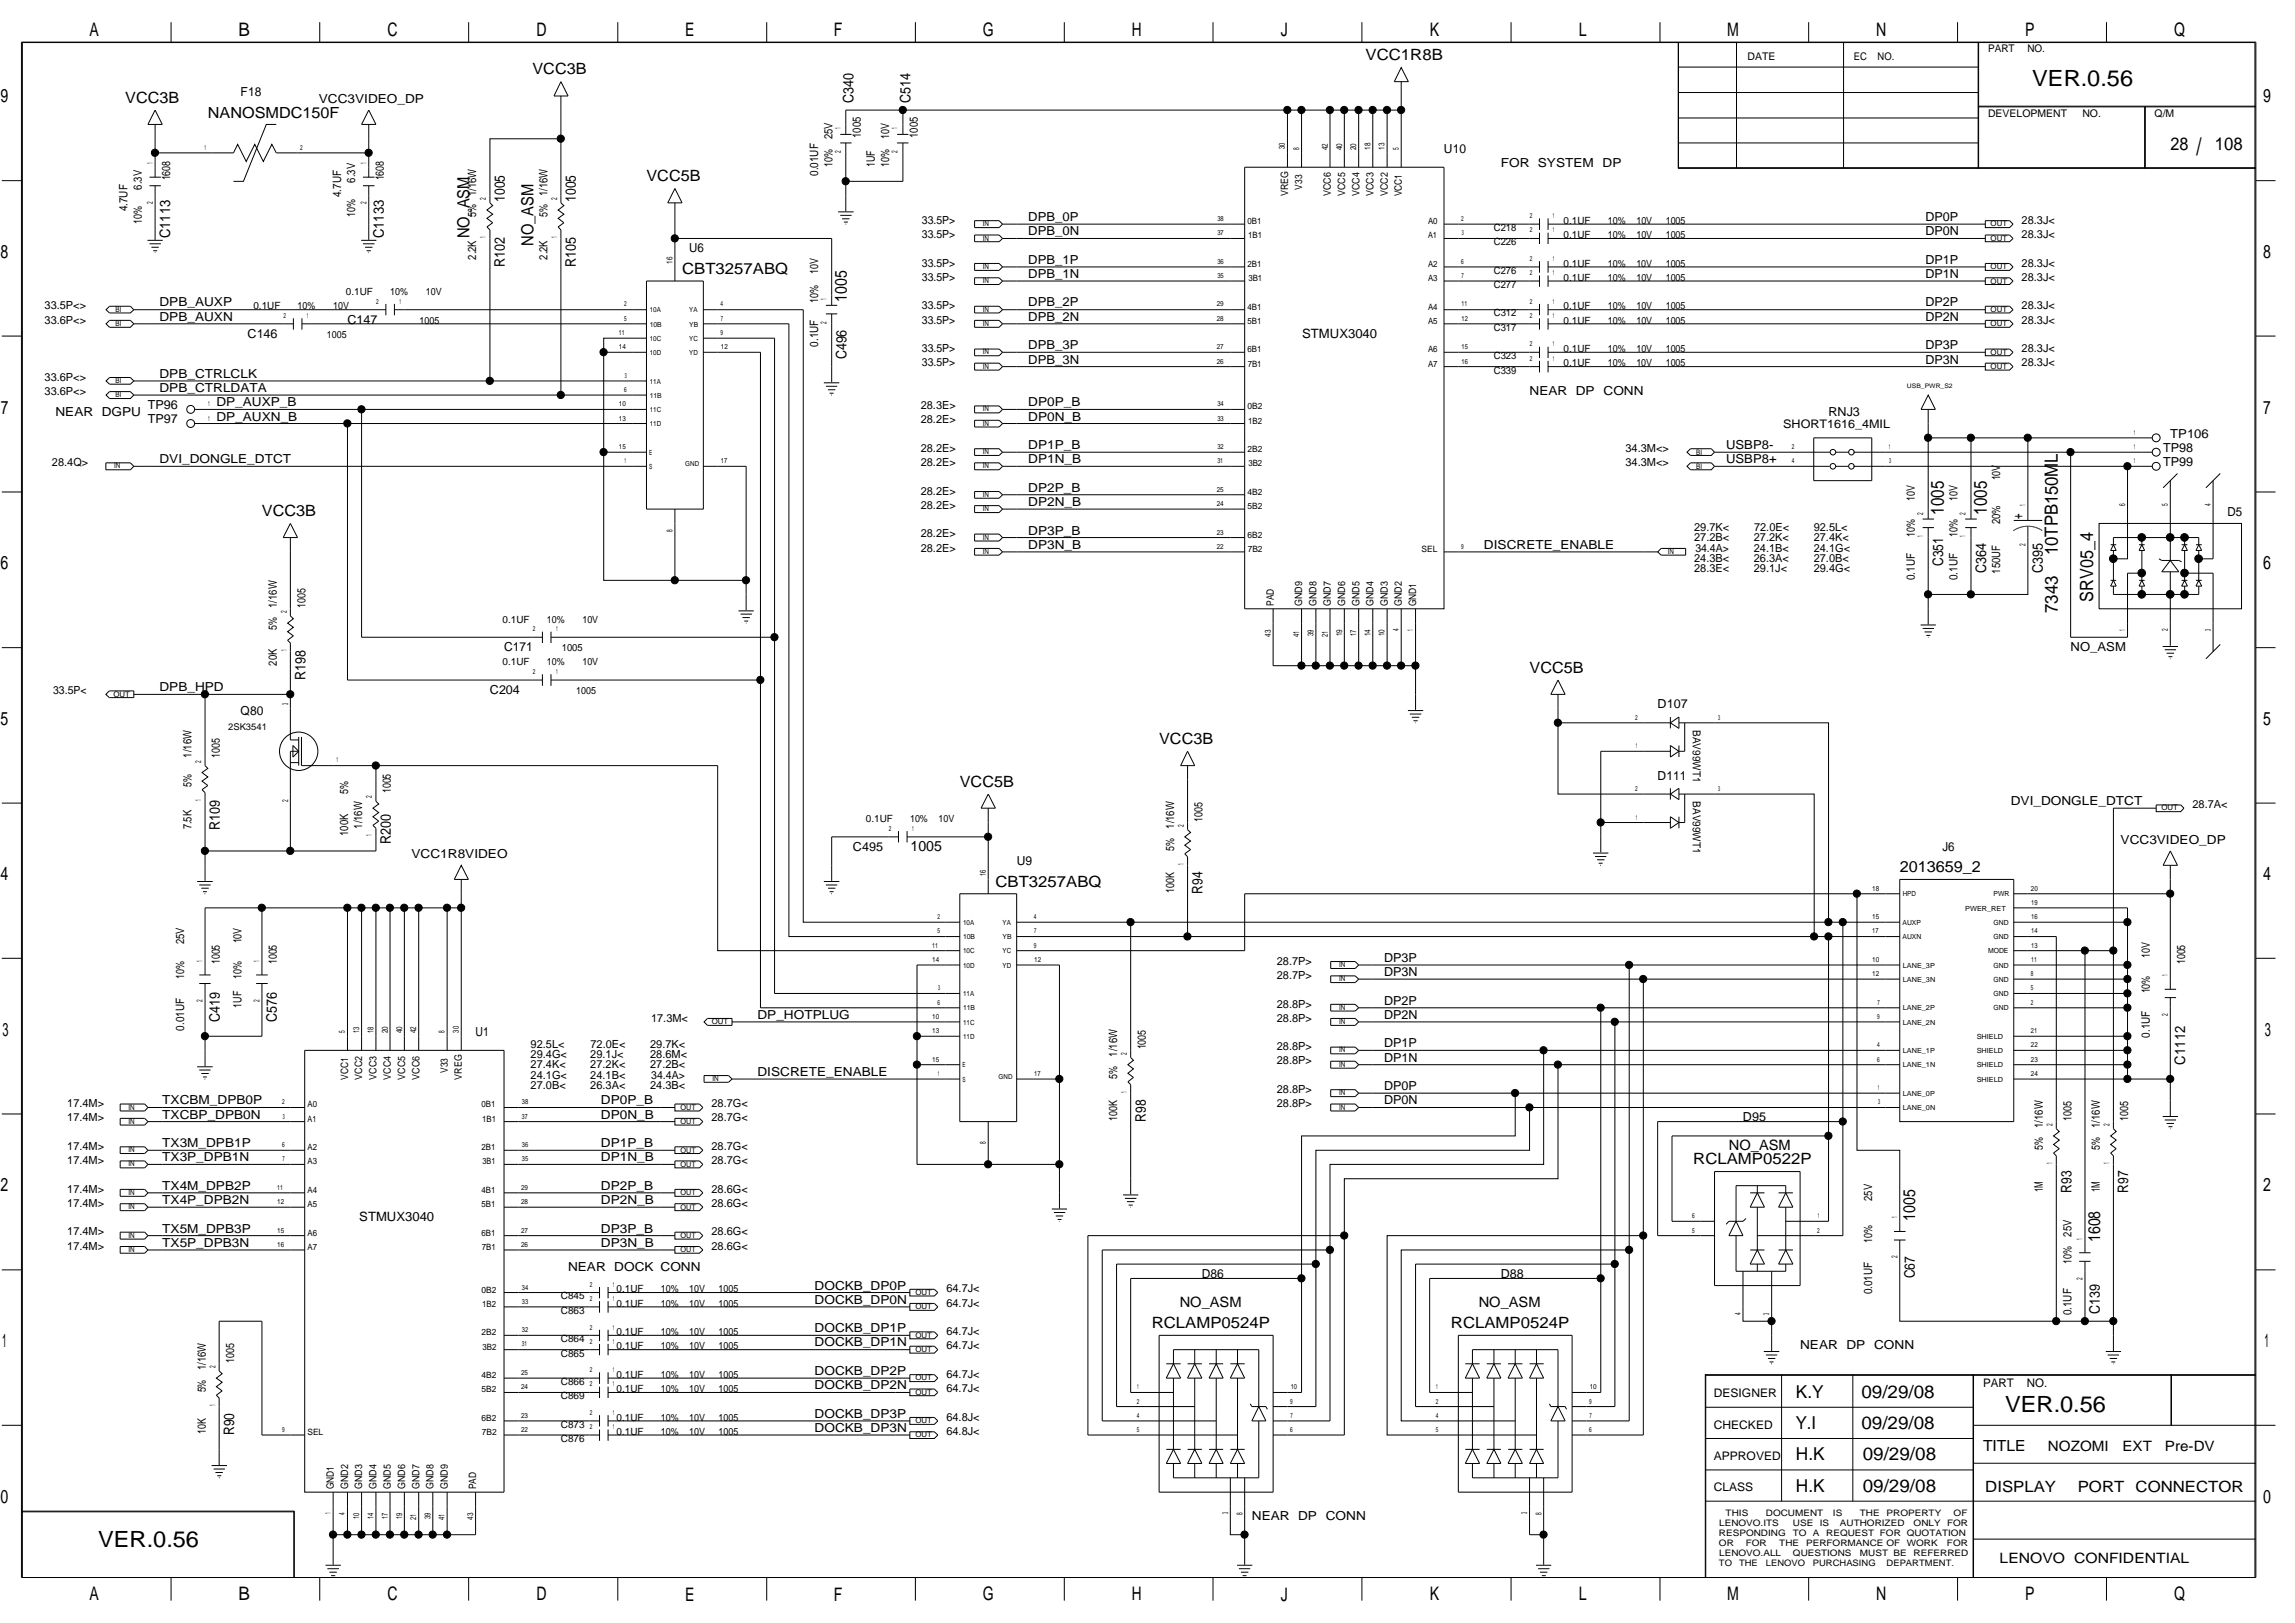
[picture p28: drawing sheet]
<svg xmlns="http://www.w3.org/2000/svg" width="420mm" height="297mm" viewBox="0 0 420 297" stroke-linecap="round" stroke-linejoin="round" font-family="sans-serif">
<defs><g id="words">
<text font-size="4.4" x="402.1" y="28.4">/</text>
<g font-size="4.1">
<text x="372.1" y="15.7">VER.0.56</text>
<text x="367.1" y="258.4">VER.0.56</text>
<text x="18" y="283.2">VER.0.56</text>
</g>
<g font-size="3.4">
<text x="16.4" y="6.6">A</text>
<text x="43.6" y="6.6">B</text>
<text x="70.9" y="6.6">C</text>
<text x="98.2" y="6.6">D</text>
<text x="125.4" y="6.6">E</text>
<text x="152.7" y="6.6">F</text>
<text x="179.9" y="6.6">G</text>
<text x="207.2" y="6.6">H</text>
<text x="234.5" y="6.6">J</text>
<text x="261.8" y="6.6">K</text>
<text x="289" y="6.6">L</text>
<text x="316.2" y="6.6">M</text>
<text x="343.5" y="6.6">N</text>
<text x="370.8" y="6.6">P</text>
<text x="398" y="6.6">Q</text>
<text x=".1" y="18.8">9</text>
<text x="414.3" y="18.8">9</text>
<text x=".1" y="47.2">8</text>
<text x="414.3" y="47.2">8</text>
<text x=".2" y="75.7">7</text>
<text x="414.3" y="75.7">7</text>
<text x=".1" y="104.2">6</text>
<text x="414.3" y="104.2">6</text>
<text x=".1" y="132.7">5</text>
<text x="414.3" y="132.7">5</text>
<text x=".1" y="161.1">4</text>
<text x="414.3" y="161.1">4</text>
<text x=".5" y="189.6">3</text>
<text x="414.6" y="189.6">3</text>
<text x=".1" y="218.1">2</text>
<text x="414.3" y="218.1">2</text>
<text x=".4" y="246.6">1</text>
<text x="414.6" y="246.6">1</text>
<text x=".1" y="275.1">0</text>
<text x="414.3" y="275.1">0</text>
<text x="16.4" y="292.9">A</text>
<text x="43.6" y="292.9">B</text>
<text x="70.9" y="292.9">C</text>
<text x="98.2" y="292.9">D</text>
<text x="125.4" y="292.9">E</text>
<text x="152.7" y="292.9">F</text>
<text x="179.9" y="292.9">G</text>
<text x="207.2" y="292.9">H</text>
<text x="234.5" y="292.9">J</text>
<text x="261.8" y="292.9">K</text>
<text x="289" y="292.9">L</text>
<text x="316.2" y="292.9">M</text>
<text x="343.5" y="292.9">N</text>
<text x="370.8" y="292.9">P</text>
<text x="398" y="292.9">Q</text>
</g>
<g font-size="3.3">
<text x="397.4" y="27.4">28</text>
<text x="405.5" y="27.4">108</text>
<text x="355.9" y="94.2" transform="rotate(-90 355.9 94.2)">1005</text>
<text x="363.7" y="94.2" transform="rotate(-90 363.7 94.2)">1005</text>
<text x="376.7" y="101.6" transform="rotate(-90 376.7 101.6)">10TPB150ML</text>
<text x="376.7" y="112.2" transform="rotate(-90 376.7 112.2)">7343</text>
<text x="383.2" y="110.1" transform="rotate(-90 383.2 110.1)">SRV05_4</text>
<text x="328.8" y="255.8">K.Y</text>
<text x="340.8" y="255.8">09/29/08</text>
<text x="328.7" y="261.6">Y.I</text>
<text x="340.8" y="261.6">09/29/08</text>
<text x="328.8" y="267.3">H.K</text>
<text x="341" y="267.3">09/29/08</text>
<text x="328.8" y="273">H.K</text>
<text x="341" y="273">09/29/08</text>
</g>
<g font-size="3.1">
<text x="86" y="43.6" transform="rotate(-90 86 43.6)">NO_ASM</text>
<text x="97.7" y="45" transform="rotate(-90 97.7 45)">NO_ASM</text>
<text x="155.1" y="55.2" transform="rotate(-90 155.1 55.2)">1005</text>
<text x="350.6" y="223.4" transform="rotate(-90 350.6 223.4)">1005</text>
<text x="384.5" y="227.3" transform="rotate(-90 384.5 227.3)">1608</text>
</g>
<g font-size="2.8">
<text x="250" y="11">VCC1R8B</text>
<text x="97.5" y="13.6">VCC3B</text>
<text x="22.9" y="18.9">VCC3B</text>
<text x="38" y="21.5">NANOSMDC150F</text>
<text x="118.4" y="33.2">VCC5B</text>
<text x="124.9" y="50.2">CBT3257ABQ</text>
<text x="48" y="94.5">VCC3B</text>
<text x="280" y="123.1">VCC5B</text>
<text x="212.2" y="136.2">VCC3B</text>
<text x="175.7" y="144">VCC5B</text>
<text x="347.8" y="159.6">2013659_2</text>
<text x="182.2" y="162.3">CBT3257ABQ</text>
<text x="310" y="213.1">RCLAMP0522P</text>
<text x="210.9" y="243.1">RCLAMP0524P</text>
<text x="265.6" y="243.1">RCLAMP0524P</text>
<text x="363" y="265.6">TITLE</text>
<text x="363.5" y="273.1">DISPLAY</text>
<text x="380.4" y="273.1">PORT</text>
<text x="391" y="273.1">CONNECTOR</text>
</g>
<g font-size="2.7">
<text x="156.3" y="18.9" transform="rotate(-90 156.3 18.9)">C340</text>
<text x="166.7" y="18.9" transform="rotate(-90 166.7 18.9)">C514</text>
<text x="92.4" y="36.9" transform="rotate(-90 92.4 36.9)">1005</text>
<text x="105.4" y="36.9" transform="rotate(-90 105.4 36.9)">1005</text>
<text x="31.1" y="43.6" transform="rotate(-90 31.1 43.6)">C1113</text>
<text x="70.3" y="43.6" transform="rotate(-90 70.3 43.6)">C1133</text>
<text x="92.4" y="48.9" transform="rotate(-90 92.4 48.9)">R102</text>
<text x="105.4" y="48.9" transform="rotate(-90 105.4 48.9)">R105</text>
<text x="155" y="65.8" transform="rotate(-90 155 65.8)">C496</text>
<text x="370.3" y="94.9" transform="rotate(-90 370.3 94.9)">+</text>
<text x="355.8" y="103.6" transform="rotate(-90 355.8 103.6)">C351</text>
<text x="363.6" y="104.9" transform="rotate(-90 363.6 104.9)">C364</text>
<text x="374" y="104.9" transform="rotate(-90 374 104.9)">C395</text>
<text x="55.9" y="124.5" transform="rotate(-90 55.9 124.5)">R198</text>
<text x="40.2" y="151.8" transform="rotate(-90 40.2 151.8)">R109</text>
<text x="71.5" y="154.4" transform="rotate(-90 71.5 154.4)">R200</text>
<text x="220.2" y="163.6" transform="rotate(-90 220.2 163.6)">R94</text>
<text x="40.2" y="187" transform="rotate(-90 40.2 187)">C419</text>
<text x="50.7" y="187" transform="rotate(-90 50.7 187)">C576</text>
<text x="400.1" y="194.9" transform="rotate(-90 400.1 194.9)">C1112</text>
<text x="209.8" y="205.3" transform="rotate(-90 209.8 205.3)">R98</text>
<text x="379.2" y="218.3" transform="rotate(-90 379.2 218.3)">R93</text>
<text x="389.6" y="218.3" transform="rotate(-90 389.6 218.3)">R97</text>
<text x="350.6" y="234" transform="rotate(-90 350.6 234)">C67</text>
<text x="384.4" y="240.5" transform="rotate(-90 384.4 240.5)">C139</text>
<text x="42.9" y="262.6" transform="rotate(-90 42.9 262.6)">R90</text>
</g>
<g font-size="2.6">
<text x="166.7" y="155.7">1005</text>
<text x="316.5" y="210.5">NO_ASM</text>
<text x="216" y="239.2">NO_ASM</text>
<text x="270.7" y="239.2">NO_ASM</text>
<text x="374.9" y="265.5">NOZOMI</text>
<text x="388.6" y="265.5">EXT</text>
<text x="396.4" y="265.5">Pre-DV</text>
<text x="366.1" y="286.1">LENOVO CONFIDENTIAL</text>
</g>
<g font-size="2.3">
<text x="44.1" y="17.5">F18</text>
<text x="58.4" y="18.8">VCC3VIDEO_DP</text>
<text x="264.4" y="27.9">U10</text>
<text x="274.8" y="30.6">FOR SYSTEM</text>
<text x="293.4" y="30.6">DP</text>
<text x="188.2" y="40.5">DPB_0P</text>
<text x="352.5" y="40.5">DP0P</text>
<text x="126.2" y="46.2">U6</text>
<text x="188.2" y="43.1">DPB_0N</text>
<text x="352.5" y="43.1">DP0N</text>
<text x="188.2" y="48.3">DPB_1P</text>
<text x="188.2" y="50.9">DPB_1N</text>
<text x="352.5" y="48.3">DP1P</text>
<text x="352.5" y="50.9">DP1N</text>
<text x="29.2" y="58.7">DPB_AUXN</text>
<text x="29.2" y="56.1">DPB_AUXP</text>
<text x="63.6" y="59.2">C147</text>
<text x="188.2" y="56.1">DPB_2P</text>
<text x="188.2" y="58.7">DPB_2N</text>
<text x="352.5" y="56.1">DP2P</text>
<text x="352.5" y="58.7">DP2N</text>
<text x="45.3" y="61.8">C146</text>
<text x="188.2" y="63.9">DPB_3P</text>
<text x="238.4" y="61.8">STMUX3040</text>
<text x="352.5" y="63.9">DP3P</text>
<text x="29.2" y="71.8">DPB_CTRLDATA</text>
<text x="29.2" y="69.1">DPB_CTRLCLK</text>
<text x="188.2" y="66.5">DPB_3N</text>
<text x="352.5" y="66.5">DP3N</text>
<text x="10.1" y="76.2">NEAR DGPU</text>
<text x="27.1" y="74.9">TP96</text>
<text x="27.1" y="77.5">TP97</text>
<text x="39.6" y="77">DP_AUXN_B</text>
<text x="39.6" y="74.3">DP_AUXP_B</text>
<text x="188.2" y="74.3">DP0P_B</text>
<text x="188.2" y="77">DP0N_B</text>
<text x="280" y="72.3">NEAR DP</text>
<text x="293.6" y="72.3">CONN</text>
<text x="334.8" y="76.2">RNJ3</text>
<text x="188.2" y="82.2">DP1P_B</text>
<text x="316" y="82.2">USBP8-</text>
<text x="396" y="82.7">TP98</text>
<text x="397.3" y="80.1">TP106</text>
<text x="29.2" y="84.8">DVI_DONGLE_DTCT</text>
<text x="188.2" y="84.8">DP1N_B</text>
<text x="316" y="84.8">USBP8+</text>
<text x="396" y="85.3">TP99</text>
<text x="188.2" y="92.6">DP2N_B</text>
<text x="188.2" y="90">DP2P_B</text>
<text x="407.8" y="94.4">D5</text>
<text x="188.2" y="97.8">DP3P_B</text>
<text x="188.2" y="100.4">DP3N_B</text>
<text x="271.7" y="100.4">DISCRETE_ENABLE</text>
<text x="92.3" y="119.2">C171</text>
<text x="379.1" y="119.2">NO_ASM</text>
<text x="29.2" y="126.5">DPB_HPD</text>
<text x="44.1" y="130.9">Q80</text>
<text x="89.7" y="127">C204</text>
<text x="303.5" y="129.6">D107</text>
<text x="303.5" y="142.7">D111</text>
<text x="368.1" y="147.4">DVI_DONGLE_DTCT</text>
<text x="156.2" y="155.7">C495</text>
<text x="355.6" y="155.7">J6</text>
<text x="388.2" y="154.4">VCC3VIDEO_DP</text>
<text x="75.3" y="157">VCC1R8VIDEO</text>
<text x="186.1" y="158.3">U9</text>
<text x="253.4" y="178.6">DP3N</text>
<text x="253.4" y="176.1">DP3P</text>
<text x="253.4" y="183.9">DP2P</text>
<text x="87.1" y="189.6">U1</text>
<text x="138.7" y="186.5">DP_HOTPLUG</text>
<text x="253.4" y="186.5">DP2N</text>
<text x="253.4" y="191.7">DP1P</text>
<text x="138.7" y="196.9">DISCRETE_ENABLE</text>
<text x="253.4" y="194.3">DP1N</text>
<text x="29.7" y="202.1">TXCBM_DPB0P</text>
<text x="110" y="202.1">DP0P_B</text>
<text x="253.4" y="202.1">DP0N</text>
<text x="253.4" y="199.5">DP0P</text>
<text x="29.7" y="204.7">TXCBP_DPB0N</text>
<text x="29.7" y="209.9">TX3M_DPB1P</text>
<text x="110" y="209.9">DP1P_B</text>
<text x="110" y="204.7">DP0N_B</text>
<text x="319.1" y="205.2">D95</text>
<text x="29.7" y="212.6">TX3P_DPB1N</text>
<text x="110" y="212.6">DP1N_B</text>
<text x="29.7" y="217.8">TX4M_DPB2P</text>
<text x="29.7" y="220.4">TX4P_DPB2N</text>
<text x="110" y="220.4">DP2N_B</text>
<text x="110" y="217.8">DP2P_B</text>
<text x="29.7" y="225.6">TX5M_DPB3P</text>
<text x="65.8" y="223.5">STMUX3040</text>
<text x="110" y="225.6">DP3P_B</text>
<text x="29.7" y="228.2">TX5P_DPB3N</text>
<text x="104" y="232.6">NEAR DOCK CONN</text>
<text x="110" y="228.2">DP3N_B</text>
<text x="220" y="233.9">D86</text>
<text x="274.8" y="233.9">D88</text>
<text x="149.1" y="236">DOCKB_DP0P</text>
<text x="149.1" y="238.6">DOCKB_DP0N</text>
<text x="149.1" y="243.8">DOCKB_DP1P</text>
<text x="149.1" y="246.4">DOCKB_DP1N</text>
<text x="149.1" y="251.7">DOCKB_DP2P</text>
<text x="329.6" y="247">NEAR DP</text>
<text x="343.1" y="247">CONN</text>
<text x="149.1" y="254.3">DOCKB_DP2N</text>
<text x="149.1" y="262.1">DOCKB_DP3N</text>
<text x="149.1" y="259.5">DOCKB_DP3P</text>
<text x="229.2" y="278.3">NEAR DP</text>
<text x="242.7" y="278.3">CONN</text>
</g>
<g font-size="2.2">
<text x="326.5" y="78.4">SHORT1616_4MIL</text>
<text x="313.8" y="255.7">DESIGNER</text>
<text x="363" y="253.8">PART</text>
<text x="371.1" y="253.8">NO.</text>
<text x="313.8" y="261.5">CHECKED</text>
<text x="313.8" y="267.2">APPROVED</text>
<text x="313.8" y="272.9">CLASS</text>
</g>
<g font-size="2.1">
<text x="152.4" y="25.5" transform="rotate(-90 152.4 25.5)">25V</text>
<text x="157.6" y="25.2" transform="rotate(-90 157.6 25.2)">1005</text>
<text x="162.8" y="25.4" transform="rotate(-90 162.8 25.4)">10V</text>
<text x="168" y="25.2" transform="rotate(-90 168 25.2)">1005</text>
<text x="25.9" y="34.7" transform="rotate(-90 25.9 34.7)">6.3V</text>
<text x="31.1" y="33" transform="rotate(-90 31.1 33)">1608</text>
<text x="65" y="33.4" transform="rotate(-90 65 33.4)">6.3V</text>
<text x="70.3" y="33" transform="rotate(-90 70.3 33)">1608</text>
<text x="149.8" y="32.2" transform="rotate(-90 149.8 32.2)">0.01UF</text>
<text x="152.4" y="30.6" transform="rotate(-90 152.4 30.6)">10%</text>
<text x="160.2" y="30.6" transform="rotate(-90 160.2 30.6)">1UF</text>
<text x="162.8" y="30.6" transform="rotate(-90 162.8 30.6)">10%</text>
<text x="23.3" y="38.7" transform="rotate(-90 23.3 38.7)">4.7UF</text>
<text x="25.9" y="41" transform="rotate(-90 25.9 41)">10%</text>
<text x="62.4" y="36.1" transform="rotate(-90 62.4 36.1)">4.7UF</text>
<text x="65" y="39.7" transform="rotate(-90 65 39.7)">10%</text>
<text x="87.2" y="39.7" transform="rotate(-90 87.2 39.7)">5% 1/16W</text>
<text x="100.2" y="39.7" transform="rotate(-90 100.2 39.7)">5% 1/16W</text>
<text x="87.2" y="47.5" transform="rotate(-90 87.2 47.5)">2.2K</text>
<text x="100.2" y="47.5" transform="rotate(-90 100.2 47.5)">2.2K</text>
<text x="149.8" y="50.1" transform="rotate(-90 149.8 50.1)">10V</text>
<text x="149.8" y="55.4" transform="rotate(-90 149.8 55.4)">10%</text>
<text x="149.8" y="63.5" transform="rotate(-90 149.8 63.5)">0.1UF</text>
<text x="366.2" y="87.9" transform="rotate(-90 366.2 87.9)">10V</text>
<text x="350.6" y="91.7" transform="rotate(-90 350.6 91.7)">10V</text>
<text x="358.3" y="91.7" transform="rotate(-90 358.3 91.7)">10V</text>
<text x="366.2" y="95.9" transform="rotate(-90 366.2 95.9)">20%</text>
<text x="350.6" y="98.2" transform="rotate(-90 350.6 98.2)">10%</text>
<text x="358.3" y="98.2" transform="rotate(-90 358.3 98.2)">10%</text>
<text x="350.6" y="106.2" transform="rotate(-90 350.6 106.2)">0.1UF</text>
<text x="358.3" y="106.2" transform="rotate(-90 358.3 106.2)">0.1UF</text>
<text x="366.2" y="105" transform="rotate(-90 366.2 105)">150UF</text>
<text x="50.7" y="111.3" transform="rotate(-90 50.7 111.3)">1/16W</text>
<text x="55.9" y="111.3" transform="rotate(-90 55.9 111.3)">1005</text>
<text x="50.7" y="115.3" transform="rotate(-90 50.7 115.3)">5%</text>
<text x="50.7" y="121.8" transform="rotate(-90 50.7 121.8)">20K</text>
<text x="35" y="138.6" transform="rotate(-90 35 138.6)">1/16W</text>
<text x="40.2" y="138.6" transform="rotate(-90 40.2 138.6)">1005</text>
<text x="35" y="144" transform="rotate(-90 35 144)">5%</text>
<text x="63.7" y="145.3" transform="rotate(-90 63.7 145.3)">5%</text>
<text x="71.5" y="145.2" transform="rotate(-90 71.5 145.2)">1005</text>
<text x="35" y="151.8" transform="rotate(-90 35 151.8)">7.5K</text>
<text x="63.7" y="153" transform="rotate(-90 63.7 153)">100K</text>
<text x="66.3" y="151.7" transform="rotate(-90 66.3 151.7)">1/16W</text>
<text x="215" y="155.7" transform="rotate(-90 215 155.7)">5%</text>
<text x="215" y="151.7" transform="rotate(-90 215 151.7)">1/16W</text>
<text x="220.2" y="150.4" transform="rotate(-90 220.2 150.4)">1005</text>
<text x="215" y="163.4" transform="rotate(-90 215 163.4)">100K</text>
<text x="33.7" y="172.8" transform="rotate(-90 33.7 172.8)">25V</text>
<text x="44.2" y="172.7" transform="rotate(-90 44.2 172.7)">10V</text>
<text x="33.7" y="179.2" transform="rotate(-90 33.7 179.2)">10%</text>
<text x="40.2" y="176.4" transform="rotate(-90 40.2 176.4)">1005</text>
<text x="44.2" y="179.2" transform="rotate(-90 44.2 179.2)">10%</text>
<text x="50.7" y="176.4" transform="rotate(-90 50.7 176.4)">1005</text>
<text x="393.6" y="175.3" transform="rotate(-90 393.6 175.3)">10V</text>
<text x="400.1" y="176.4" transform="rotate(-90 400.1 176.4)">1005</text>
<text x="44.2" y="184.4" transform="rotate(-90 44.2 184.4)">1UF</text>
<text x="393.6" y="181.8" transform="rotate(-90 393.6 181.8)">10%</text>
<text x="33.7" y="188.6" transform="rotate(-90 33.7 188.6)">0.01UF</text>
<text x="393.6" y="189.9" transform="rotate(-90 393.6 189.9)">0.1UF</text>
<text x="204.5" y="197.5" transform="rotate(-90 204.5 197.5)">5%</text>
<text x="204.5" y="193.4" transform="rotate(-90 204.5 193.4)">1/16W</text>
<text x="209.8" y="192.1" transform="rotate(-90 209.8 192.1)">1005</text>
<text x="204.5" y="205.1" transform="rotate(-90 204.5 205.1)">100K</text>
<text x="374" y="206.4" transform="rotate(-90 374 206.4)">1/16W</text>
<text x="379.2" y="205.1" transform="rotate(-90 379.2 205.1)">1005</text>
<text x="384.4" y="206.4" transform="rotate(-90 384.4 206.4)">1/16W</text>
<text x="389.6" y="205.1" transform="rotate(-90 389.6 205.1)">1005</text>
<text x="374" y="210.5" transform="rotate(-90 374 210.5)">5%</text>
<text x="384.4" y="210.5" transform="rotate(-90 384.4 210.5)">5%</text>
<text x="342.7" y="219.8" transform="rotate(-90 342.7 219.8)">25V</text>
<text x="374" y="218.1" transform="rotate(-90 374 218.1)">1M</text>
<text x="384.4" y="218.1" transform="rotate(-90 384.4 218.1)">1M</text>
<text x="342.7" y="227.5" transform="rotate(-90 342.7 227.5)">10%</text>
<text x="379.2" y="226.3" transform="rotate(-90 379.2 226.3)">25V</text>
<text x="379.2" y="231.4" transform="rotate(-90 379.2 231.4)">10%</text>
<text x="342.7" y="236.9" transform="rotate(-90 342.7 236.9)">0.01UF</text>
<text x="379.2" y="240.7" transform="rotate(-90 379.2 240.7)">0.1UF</text>
<text x="37.7" y="250.7" transform="rotate(-90 37.7 250.7)">1/16W</text>
<text x="42.9" y="249.4" transform="rotate(-90 42.9 249.4)">1005</text>
<text x="37.7" y="254.8" transform="rotate(-90 37.7 254.8)">5%</text>
<text x="37.7" y="262.5" transform="rotate(-90 37.7 262.5)">10K</text>
</g>
<g font-size="2">
<text x="168.8" y="41">33.5P&gt;</text>
<text x="370.1" y="41">28.3J&lt;</text>
<text x="168.8" y="43.6">33.5P&gt;</text>
<text x="370.1" y="43.6">28.3J&lt;</text>
<text x="168.8" y="48.8">33.5P&gt;</text>
<text x="168.8" y="51.4">33.5P&gt;</text>
<text x="370.1" y="48.8">28.3J&lt;</text>
<text x="370.1" y="51.4">28.3J&lt;</text>
<text x="8.2" y="59.2">33.6P&lt;&gt;</text>
<text x="8.2" y="56.6">33.5P&lt;&gt;</text>
<text x="168.8" y="56.6">33.5P&gt;</text>
<text x="168.8" y="59.2">33.5P&gt;</text>
<text x="370.1" y="56.6">28.3J&lt;</text>
<text x="370.1" y="59.2">28.3J&lt;</text>
<text x="168.8" y="64.4">33.5P&gt;</text>
<text x="370.1" y="64.4">28.3J&lt;</text>
<text x="8.2" y="69.7">33.6P&lt;&gt;</text>
<text x="168.8" y="67.1">33.5P&gt;</text>
<text x="370.1" y="67.1">28.3J&lt;</text>
<text x="8.2" y="72.3">33.6P&lt;&gt;</text>
<text x="168.6" y="74.9">28.3E&gt;</text>
<text x="168.6" y="77.5">28.2E&gt;</text>
<text x="168.6" y="82.7">28.2E&gt;</text>
<text x="297.6" y="82.7">34.3M&lt;&gt;</text>
<text x="9.5" y="85.3">28.4Q&gt;</text>
<text x="168.6" y="85.3">28.2E&gt;</text>
<text x="297.6" y="85.3">34.3M&lt;&gt;</text>
<text x="168.6" y="90.5">28.2E&gt;</text>
<text x="168.6" y="93.1">28.2E&gt;</text>
<text x="168.6" y="98.3">28.2E&gt;</text>
<text x="168.6" y="101">28.2E&gt;</text>
<text x="310.2" y="99.1">27.2B&lt;</text>
<text x="310.2" y="97.2">29.7K&lt;</text>
<text x="310.4" y="101">34.4A&gt;</text>
<text x="321.1" y="99.1">27.2K&lt;</text>
<text x="321.1" y="101">24.1B&lt;</text>
<text x="321.1" y="97.2">72.0E&lt;</text>
<text x="332.1" y="97.2">92.5L&lt;</text>
<text x="332.1" y="99.1">27.4K&lt;</text>
<text x="332.1" y="101">24.1G&lt;</text>
<text x="310.2" y="102.8">24.3B&lt;</text>
<text x="310.2" y="104.7">28.3E&lt;</text>
<text x="321.1" y="102.8">26.3A&lt;</text>
<text x="321.1" y="104.7">29.1J&lt;</text>
<text x="332.1" y="102.8">27.0B&lt;</text>
<text x="332.1" y="104.7">29.4G&lt;</text>
<text x="9.7" y="127">33.5P&lt;</text>
<text x="309.9" y="133.6" transform="rotate(90 309.9 133.6)">BAV99WT1</text>
<text x="309.9" y="146.6" transform="rotate(90 309.9 146.6)">BAV99WT1</text>
<text x="401.4" y="147.9">28.7A&lt;</text>
<text x="233.8" y="179.2">28.7P&gt;</text>
<text x="233.8" y="176.6">28.7P&gt;</text>
<text x="233.8" y="184.4">28.8P&gt;</text>
<text x="97.1" y="191.8">92.5L&lt;</text>
<text x="108.1" y="191.8">72.0E&lt;</text>
<text x="119" y="191.8">29.7K&lt;</text>
<text x="119.2" y="187">17.3M&lt;</text>
<text x="233.8" y="187">28.8P&gt;</text>
<text x="97.1" y="197.4">24.1G&lt;</text>
<text x="97.1" y="195.5">27.4K&lt;</text>
<text x="97.1" y="193.7">29.4G&lt;</text>
<text x="108.1" y="197.4">24.1B&lt;</text>
<text x="108.1" y="195.5">27.2K&lt;</text>
<text x="108.1" y="193.7">29.1J&lt;</text>
<text x="119" y="195.5">27.2B&lt;</text>
<text x="119" y="193.7">28.6M&lt;</text>
<text x="119.2" y="197.4">34.4A&gt;</text>
<text x="233.8" y="194.8">28.8P&gt;</text>
<text x="233.8" y="192.2">28.8P&gt;</text>
<text x="12.3" y="202.6">17.4M&gt;</text>
<text x="97.1" y="199.3">27.0B&lt;</text>
<text x="108.1" y="199.3">26.3A&lt;</text>
<text x="119" y="199.3">24.3B&lt;</text>
<text x="130.2" y="202.6">28.7G&lt;</text>
<text x="233.8" y="202.6">28.8P&gt;</text>
<text x="233.8" y="200">28.8P&gt;</text>
<text x="12.3" y="205.2">17.4M&gt;</text>
<text x="130.2" y="205.2">28.7G&lt;</text>
<text x="12.3" y="210.5">17.4M&gt;</text>
<text x="12.3" y="213.1">17.4M&gt;</text>
<text x="130.2" y="213.1">28.7G&lt;</text>
<text x="130.2" y="210.5">28.7G&lt;</text>
<text x="12.3" y="218.3">17.4M&gt;</text>
<text x="12.3" y="220.9">17.4M&gt;</text>
<text x="130.2" y="220.9">28.6G&lt;</text>
<text x="130.2" y="218.3">28.6G&lt;</text>
<text x="12.3" y="226.1">17.4M&gt;</text>
<text x="130.2" y="226.1">28.6G&lt;</text>
<text x="12.3" y="228.7">17.4M&gt;</text>
<text x="130.2" y="228.7">28.6G&lt;</text>
<text x="173.3" y="236.5">64.7J&lt;</text>
<text x="173.3" y="239.1">64.7J&lt;</text>
<text x="173.3" y="244.3">64.7J&lt;</text>
<text x="173.3" y="247">64.7J&lt;</text>
<text x="173.3" y="254.8">64.7J&lt;</text>
<text x="173.3" y="252.2">64.7J&lt;</text>
<text x="173.3" y="262.6">64.8J&lt;</text>
<text x="173.3" y="260">64.8J&lt;</text>
</g>
<g font-size="1.9">
<text x="319.9" y="11">DATE</text>
<text x="339.4" y="11">EC</text>
<text x="343.7" y="11">NO.</text>
<text x="364" y="9.5">PART</text>
<text x="371.2" y="9.5">NO.</text>
<text x="364" y="21.3">DEVELOPMENT</text>
<text x="381.2" y="21.3">NO.</text>
<text x="394.5" y="21.3">Q/M</text>
<text x="235.8" y="35.9" transform="rotate(-90 235.8 35.9)">VREG</text>
<text x="238.4" y="34.7" transform="rotate(-90 238.4 34.7)">V33</text>
<text x="243.6" y="35.9" transform="rotate(-90 243.6 35.9)">VCC6</text>
<text x="246.2" y="35.9" transform="rotate(-90 246.2 35.9)">VCC5</text>
<text x="248.9" y="35.9" transform="rotate(-90 248.9 35.9)">VCC4</text>
<text x="251.4" y="35.9" transform="rotate(-90 251.4 35.9)">VCC3</text>
<text x="254.1" y="35.9" transform="rotate(-90 254.1 35.9)">VCC2</text>
<text x="256.7" y="35.9" transform="rotate(-90 256.7 35.9)">VCC1</text>
<text x="233.2" y="110.9" transform="rotate(-90 233.2 110.9)">PAD</text>
<text x="238.4" y="110.9" transform="rotate(-90 238.4 110.9)">GND9</text>
<text x="241" y="110.9" transform="rotate(-90 241 110.9)">GND8</text>
<text x="243.6" y="110.9" transform="rotate(-90 243.6 110.9)">GND7</text>
<text x="246.2" y="110.9" transform="rotate(-90 246.2 110.9)">GND6</text>
<text x="248.9" y="110.9" transform="rotate(-90 248.9 110.9)">GND5</text>
<text x="251.4" y="110.9" transform="rotate(-90 251.4 110.9)">GND4</text>
<text x="254.1" y="110.9" transform="rotate(-90 254.1 110.9)">GND3</text>
<text x="256.7" y="110.9" transform="rotate(-90 256.7 110.9)">GND2</text>
<text x="259.3" y="110.9" transform="rotate(-90 259.3 110.9)">GND1</text>
<text x="63.7" y="197.6" transform="rotate(-90 63.7 197.6)">VCC1</text>
<text x="66.3" y="197.6" transform="rotate(-90 66.3 197.6)">VCC2</text>
<text x="68.9" y="197.6" transform="rotate(-90 68.9 197.6)">VCC3</text>
<text x="71.5" y="197.6" transform="rotate(-90 71.5 197.6)">VCC4</text>
<text x="74.2" y="197.6" transform="rotate(-90 74.2 197.6)">VCC5</text>
<text x="76.8" y="197.6" transform="rotate(-90 76.8 197.6)">VCC6</text>
<text x="82" y="196.4" transform="rotate(-90 82 196.4)">V33</text>
<text x="84.6" y="197.6" transform="rotate(-90 84.6 197.6)">VREG</text>
<text x="61.1" y="272.5" transform="rotate(-90 61.1 272.5)">GND1</text>
<text x="63.7" y="272.5" transform="rotate(-90 63.7 272.5)">GND2</text>
<text x="66.3" y="272.5" transform="rotate(-90 66.3 272.5)">GND3</text>
<text x="68.9" y="272.5" transform="rotate(-90 68.9 272.5)">GND4</text>
<text x="71.5" y="272.5" transform="rotate(-90 71.5 272.5)">GND5</text>
<text x="74.2" y="272.5" transform="rotate(-90 74.2 272.5)">GND6</text>
<text x="76.8" y="272.5" transform="rotate(-90 76.8 272.5)">GND7</text>
<text x="79.4" y="272.5" transform="rotate(-90 79.4 272.5)">GND8</text>
<text x="82" y="272.5" transform="rotate(-90 82 272.5)">GND9</text>
<text x="87.2" y="272.5" transform="rotate(-90 87.2 272.5)">PAD</text>
</g>
<g font-size="1.8">
<text x="286.2" y="41">0.1UF</text>
<text x="294.4" y="41">10%</text>
<text x="299.6" y="41">10V</text>
<text x="305" y="41">1005</text>
<text x="273.5" y="42.3">C218</text>
<text x="273.5" y="44.9">C226</text>
<text x="286.2" y="43.6">0.1UF</text>
<text x="294.4" y="43.6">10%</text>
<text x="299.6" y="43.6">10V</text>
<text x="305" y="43.6">1005</text>
<text x="273.5" y="50.1">C276</text>
<text x="273.5" y="52.7">C277</text>
<text x="286.2" y="48.8">0.1UF</text>
<text x="286.2" y="51.4">0.1UF</text>
<text x="294.4" y="48.8">10%</text>
<text x="294.4" y="51.4">10%</text>
<text x="299.6" y="48.8">10V</text>
<text x="299.6" y="51.4">10V</text>
<text x="305" y="51.4">1005</text>
<text x="305" y="48.8">1005</text>
<text x="46.4" y="56.6">0.1UF</text>
<text x="54.5" y="56.6">10%</text>
<text x="61" y="56.6">10V</text>
<text x="63.3" y="54">0.1UF</text>
<text x="71.4" y="54">10%</text>
<text x="76.8" y="59.2">1005</text>
<text x="78" y="54">10V</text>
<text x="273.5" y="57.9">C312</text>
<text x="286.2" y="59.2">0.1UF</text>
<text x="286.2" y="56.6">0.1UF</text>
<text x="294.4" y="56.6">10%</text>
<text x="294.4" y="59.2">10%</text>
<text x="299.6" y="56.6">10V</text>
<text x="299.6" y="59.2">10V</text>
<text x="305" y="56.6">1005</text>
<text x="305" y="59.2">1005</text>
<text x="59.8" y="61.8">1005</text>
<text x="273.5" y="60.5">C317</text>
<text x="273.5" y="65.7">C323</text>
<text x="286.2" y="64.4">0.1UF</text>
<text x="294.4" y="64.4">10%</text>
<text x="299.6" y="64.4">10V</text>
<text x="305" y="64.4">1005</text>
<text x="273.5" y="68.4">C339</text>
<text x="286.2" y="67.1">0.1UF</text>
<text x="294.4" y="67.1">10%</text>
<text x="299.6" y="67.1">10V</text>
<text x="305" y="67.1">1005</text>
<text x="92" y="114">0.1UF</text>
<text x="100.1" y="114">10%</text>
<text x="102.9" y="119.2">1005</text>
<text x="106.6" y="114">10V</text>
<text x="92" y="121.8">0.1UF</text>
<text x="100.1" y="121.8">10%</text>
<text x="106.6" y="121.8">10V</text>
<text x="105.5" y="127">1005</text>
<text x="158.5" y="150.5">0.1UF</text>
<text x="166.6" y="150.5">10%</text>
<text x="171.8" y="150.5">10V</text>
<text x="102.7" y="237.8">C845</text>
<text x="112.9" y="236.5">0.1UF</text>
<text x="112.9" y="239.1">0.1UF</text>
<text x="121" y="239.1">10%</text>
<text x="121" y="236.5">10%</text>
<text x="126.2" y="236.5">10V</text>
<text x="126.2" y="239.1">10V</text>
<text x="131.6" y="236.5">1005</text>
<text x="131.6" y="239.1">1005</text>
<text x="102.7" y="240.5">C863</text>
<text x="102.7" y="245.7">C864</text>
<text x="112.9" y="244.3">0.1UF</text>
<text x="121" y="244.3">10%</text>
<text x="126.2" y="244.3">10V</text>
<text x="131.6" y="244.3">1005</text>
<text x="102.7" y="248.3">C865</text>
<text x="112.9" y="247">0.1UF</text>
<text x="121" y="247">10%</text>
<text x="126.2" y="247">10V</text>
<text x="131.6" y="247">1005</text>
<text x="102.7" y="256.1">C869</text>
<text x="102.7" y="253.5">C866</text>
<text x="112.9" y="254.8">0.1UF</text>
<text x="112.9" y="252.2">0.1UF</text>
<text x="121" y="254.8">10%</text>
<text x="121" y="252.2">10%</text>
<text x="126.2" y="254.8">10V</text>
<text x="126.2" y="252.2">10V</text>
<text x="131.6" y="254.8">1005</text>
<text x="131.6" y="252.2">1005</text>
<text x="102.7" y="263.9">C876</text>
<text x="102.7" y="261.3">C873</text>
<text x="112.9" y="262.6">0.1UF</text>
<text x="112.9" y="260">0.1UF</text>
<text x="121" y="262.6">10%</text>
<text x="121" y="260">10%</text>
<text x="126.2" y="262.6">10V</text>
<text x="126.2" y="260">10V</text>
<text x="131.6" y="260">1005</text>
<text x="131.6" y="262.6">1005</text>
</g>
<text font-size="1.7" x="41.8" y="133.6">2SK3541</text>
<g font-size="1.6">
<text x="228.4" y="41">0B1</text>
<text x="261.4" y="41">A0</text>
<text x="228.5" y="43.6">1B1</text>
<text x="261.4" y="43.6">A1</text>
<text x="228.4" y="48.9">2B1</text>
<text x="228.5" y="51.4">3B1</text>
<text x="261.4" y="48.9">A2</text>
<text x="261.4" y="51.4">A3</text>
<text x="228.4" y="56.7">4B1</text>
<text x="228.4" y="59.3">5B1</text>
<text x="261.4" y="56.7">A4</text>
<text x="261.4" y="59.3">A5</text>
<text x="228.4" y="64.5">6B1</text>
<text x="261.4" y="64.5">A6</text>
<text x="228.4" y="67.1">7B1</text>
<text x="261.4" y="67.1">A7</text>
<text x="228.4" y="74.9">0B2</text>
<text x="228.5" y="77.5">1B2</text>
<text x="228.4" y="82.8">2B2</text>
<text x="228.5" y="85.3">3B2</text>
<text x="228.4" y="90.6">4B2</text>
<text x="228.4" y="93.2">5B2</text>
<text x="228.4" y="98.4">6B2</text>
<text x="228.4" y="101">7B2</text>
<text x="260.3" y="101">SEL</text>
<text x="56.3" y="202.7">A0</text>
<text x="88.2" y="202.7">0B1</text>
<text x="56.3" y="205.3">A1</text>
<text x="88.3" y="205.3">1B1</text>
<text x="56.3" y="210.5">A2</text>
<text x="56.3" y="213.1">A3</text>
<text x="88.2" y="210.5">2B1</text>
<text x="88.3" y="213.1">3B1</text>
<text x="56.3" y="218.3">A4</text>
<text x="56.3" y="220.9">A5</text>
<text x="88.2" y="218.3">4B1</text>
<text x="88.2" y="220.9">5B1</text>
<text x="56.3" y="226.1">A6</text>
<text x="88.2" y="226.1">6B1</text>
<text x="56.3" y="228.8">A7</text>
<text x="88.2" y="228.8">7B1</text>
<text x="88.2" y="236.6">0B2</text>
<text x="88.3" y="239.2">1B2</text>
<text x="88.2" y="244.4">2B2</text>
<text x="88.3" y="247">3B2</text>
<text x="88.2" y="252.2">4B2</text>
<text x="88.2" y="254.8">5B2</text>
<text x="56.3" y="262.6">SEL</text>
<text x="88.2" y="260.1">6B2</text>
<text x="88.2" y="262.6">7B2</text>
<text x="314.7" y="281.2">RESPONDING</text>
<text x="314.7" y="279.3">LENOVO.ITS</text>
<text x="315.9" y="277.5">THIS</text>
<text x="323.3" y="277.5">DOCUMENT</text>
<text x="328.2" y="281.2">TO</text>
<text x="328.2" y="279.3">USE</text>
<text x="331.9" y="281.2">A</text>
<text x="333.2" y="279.3">IS</text>
<text x="334.3" y="281.2">REQUEST FOR QUOTATION</text>
<text x="335.6" y="277.5">IS</text>
<text x="336.8" y="279.3">AUTHORIZED</text>
<text x="340.5" y="277.5">THE</text>
<text x="345.4" y="277.5">PROPERTY</text>
<text x="350.3" y="279.3">ONLY</text>
<text x="356.5" y="279.3">FOR</text>
<text x="357.7" y="277.5">OF</text>
<text x="314.7" y="286.7">TO</text>
<text x="314.7" y="283">OR</text>
<text x="314.7" y="284.9">LENOVO.ALL</text>
<text x="318.4" y="286.7">THE</text>
<text x="319.6" y="283">FOR</text>
<text x="323.3" y="286.7">LENOVO</text>
<text x="325.7" y="283">THE</text>
<text x="328.2" y="284.9">QUESTIONS</text>
<text x="330.7" y="283">PERFORMANCE OF</text>
<text x="331.9" y="286.7">PURCHASING</text>
<text x="340.5" y="284.9">MUST BE</text>
<text x="345.4" y="286.7">DEPARTMENT.</text>
<text x="349.1" y="283">WORK</text>
<text x="350.3" y="284.9">REFERRED</text>
<text x="356.4" y="283">FOR</text>
</g>
<g font-size="1.5">
<text x="153.9" y="23.7" transform="rotate(-90 153.9 23.7)">1</text>
<text x="164.3" y="23.7" transform="rotate(-90 164.3 23.7)">1</text>
<text x="28" y="30" transform="rotate(-90 28 30)">1</text>
<text x="67.1" y="30" transform="rotate(-90 67.1 30)">1</text>
<text x="153.9" y="27.9" transform="rotate(-90 153.9 27.9)">2</text>
<text x="164.3" y="27.9" transform="rotate(-90 164.3 27.9)">2</text>
<text x="235.2" y="27.3" transform="rotate(-90 235.2 27.3)">30</text>
<text x="237.9" y="27.5" transform="rotate(-90 237.9 27.5)">8</text>
<text x="243.1" y="27.5" transform="rotate(-90 243.1 27.5)">42</text>
<text x="245.7" y="27.5" transform="rotate(-90 245.7 27.5)">40</text>
<text x="248.3" y="27.5" transform="rotate(-90 248.3 27.5)">20</text>
<text x="250.9" y="27.4" transform="rotate(-90 250.9 27.4)">18</text>
<text x="253.5" y="27.4" transform="rotate(-90 253.5 27.4)">13</text>
<text x="256.1" y="27.5" transform="rotate(-90 256.1 27.5)">5</text>
<text x="28" y="37.3" transform="rotate(-90 28 37.3)">2</text>
<text x="67.1" y="37.3" transform="rotate(-90 67.1 37.3)">2</text>
<text x="89" y="36.6" transform="rotate(-90 89 36.6)">2</text>
<text x="102" y="36.6" transform="rotate(-90 102 36.6)">2</text>
<text x="89" y="43.6" transform="rotate(-90 89 43.6)">1</text>
<text x="102" y="43.6" transform="rotate(-90 102 43.6)">1</text>
<text x="123.1" y="48.3" transform="rotate(-90 123.1 48.3)">16</text>
<text x="151.3" y="59.2" transform="rotate(-90 151.3 59.2)">2</text>
<text x="151.3" y="54.9" transform="rotate(-90 151.3 54.9)">1</text>
<text x="352.1" y="94.2" transform="rotate(-90 352.1 94.2)">2</text>
<text x="359.9" y="94.2" transform="rotate(-90 359.9 94.2)">2</text>
<text x="370.8" y="92.6" transform="rotate(-90 370.8 92.6)">1</text>
<text x="389.1" y="92.7" transform="rotate(-90 389.1 92.7)">6</text>
<text x="396.9" y="92.7" transform="rotate(-90 396.9 92.7)">5</text>
<text x="404.7" y="92.7" transform="rotate(-90 404.7 92.7)">4</text>
<text x="123.1" y="97.3" transform="rotate(-90 123.1 97.3)">8</text>
<text x="352.1" y="98.3" transform="rotate(-90 352.1 98.3)">1</text>
<text x="359.9" y="98.3" transform="rotate(-90 359.9 98.3)">1</text>
<text x="370.8" y="99.9" transform="rotate(-90 370.8 99.9)">2</text>
<text x="52.5" y="112.2" transform="rotate(-90 52.5 112.2)">2</text>
<text x="52.5" y="119.2" transform="rotate(-90 52.5 119.2)">1</text>
<text x="232.7" y="116.5" transform="rotate(-90 232.7 116.5)">43</text>
<text x="237.9" y="116.5" transform="rotate(-90 237.9 116.5)">41</text>
<text x="240.4" y="116.4" transform="rotate(-90 240.4 116.4)">39</text>
<text x="243.1" y="116.5" transform="rotate(-90 243.1 116.5)">21</text>
<text x="245.7" y="116.5" transform="rotate(-90 245.7 116.5)">19</text>
<text x="248.3" y="116.5" transform="rotate(-90 248.3 116.5)">17</text>
<text x="250.9" y="116.5" transform="rotate(-90 250.9 116.5)">14</text>
<text x="253.5" y="116.5" transform="rotate(-90 253.5 116.5)">10</text>
<text x="256.1" y="115.5" transform="rotate(-90 256.1 115.5)">4</text>
<text x="258.7" y="115.4" transform="rotate(-90 258.7 115.4)">1</text>
<text x="389.1" y="115.4" transform="rotate(-90 389.1 115.4)">1</text>
<text x="396.9" y="115.5" transform="rotate(-90 396.9 115.5)">2</text>
<text x="404.7" y="115.4" transform="rotate(-90 404.7 115.4)">3</text>
<text x="52.7" y="129" transform="rotate(-90 52.7 129)">3</text>
<text x="36.8" y="139.6" transform="rotate(-90 36.8 139.6)">2</text>
<text x="36.8" y="146.6" transform="rotate(-90 36.8 146.6)">1</text>
<text x="52.7" y="146.8" transform="rotate(-90 52.7 146.8)">2</text>
<text x="68.1" y="146.1" transform="rotate(-90 68.1 146.1)">2</text>
<text x="68.1" y="153.1" transform="rotate(-90 68.1 153.1)">1</text>
<text x="216.7" y="151.3" transform="rotate(-90 216.7 151.3)">2</text>
<text x="180.5" y="160.4" transform="rotate(-90 180.5 160.4)">16</text>
<text x="216.7" y="158.3" transform="rotate(-90 216.7 158.3)">1</text>
<text x="37.1" y="176" transform="rotate(-90 37.1 176)">1</text>
<text x="47.5" y="176" transform="rotate(-90 47.5 176)">1</text>
<text x="396.9" y="178.6" transform="rotate(-90 396.9 178.6)">1</text>
<text x="37.1" y="183.3" transform="rotate(-90 37.1 183.3)">2</text>
<text x="47.5" y="183.3" transform="rotate(-90 47.5 183.3)">2</text>
<text x="396.9" y="185.9" transform="rotate(-90 396.9 185.9)">2</text>
<text x="63.2" y="189.1" transform="rotate(-90 63.2 189.1)">5</text>
<text x="65.8" y="189" transform="rotate(-90 65.8 189)">13</text>
<text x="68.4" y="189" transform="rotate(-90 68.4 189)">18</text>
<text x="71" y="189.1" transform="rotate(-90 71 189.1)">20</text>
<text x="73.6" y="189.1" transform="rotate(-90 73.6 189.1)">40</text>
<text x="76.2" y="189.1" transform="rotate(-90 76.2 189.1)">42</text>
<text x="81.4" y="189.1" transform="rotate(-90 81.4 189.1)">8</text>
<text x="84" y="189" transform="rotate(-90 84 189)">30</text>
<text x="206.3" y="193" transform="rotate(-90 206.3 193)">2</text>
<text x="206.3" y="200" transform="rotate(-90 206.3 200)">1</text>
<text x="180.5" y="209.4" transform="rotate(-90 180.5 209.4)">8</text>
<text x="375.8" y="206.1" transform="rotate(-90 375.8 206.1)">2</text>
<text x="386.2" y="206.1" transform="rotate(-90 386.2 206.1)">2</text>
<text x="375.8" y="213" transform="rotate(-90 375.8 213)">1</text>
<text x="386.2" y="213" transform="rotate(-90 386.2 213)">1</text>
<text x="347.4" y="222.9" transform="rotate(-90 347.4 222.9)">1</text>
<text x="381.2" y="226.9" transform="rotate(-90 381.2 226.9)">1</text>
<text x="347.4" y="230.3" transform="rotate(-90 347.4 230.3)">2</text>
<text x="381.2" y="234.2" transform="rotate(-90 381.2 234.2)">2</text>
<text x="318.7" y="240.7" transform="rotate(-90 318.7 240.7)">4</text>
<text x="323.9" y="240.6" transform="rotate(-90 323.9 240.6)">3</text>
<text x="39.4" y="250.4" transform="rotate(-90 39.4 250.4)">2</text>
<text x="39.4" y="257.3" transform="rotate(-90 39.4 257.3)">1</text>
<text x="60.6" y="277.1" transform="rotate(-90 60.6 277.1)">1</text>
<text x="63.2" y="277.2" transform="rotate(-90 63.2 277.2)">4</text>
<text x="65.8" y="278.1" transform="rotate(-90 65.8 278.1)">10</text>
<text x="68.4" y="278.1" transform="rotate(-90 68.4 278.1)">14</text>
<text x="71" y="278.1" transform="rotate(-90 71 278.1)">17</text>
<text x="73.6" y="278.1" transform="rotate(-90 73.6 278.1)">19</text>
<text x="76.2" y="278.2" transform="rotate(-90 76.2 278.2)">21</text>
<text x="78.8" y="278" transform="rotate(-90 78.8 278)">39</text>
<text x="81.4" y="278.2" transform="rotate(-90 81.4 278.2)">41</text>
<text x="86.6" y="278.2" transform="rotate(-90 86.6 278.2)">43</text>
<text x="224.8" y="277.1" transform="rotate(-90 224.8 277.1)">3</text>
<text x="227.4" y="277.2" transform="rotate(-90 227.4 277.2)">8</text>
<text x="279.6" y="277.1" transform="rotate(-90 279.6 277.1)">3</text>
<text x="282.2" y="277.2" transform="rotate(-90 282.2 277.2)">8</text>
</g>
<g font-size="1.4">
<text x="179.9" y="41.4">IN</text>
<text x="364.4" y="41.4">OUT</text>
<text x="179.9" y="44">IN</text>
<text x="364.4" y="44.1">OUT</text>
<text x="179.9" y="51.8">IN</text>
<text x="179.9" y="49.2">IN</text>
<text x="364.4" y="51.9">OUT</text>
<text x="364.4" y="49.3">OUT</text>
<text x="21.2" y="57.1">BI</text>
<text x="21.2" y="59.7">BI</text>
<text x="179.9" y="59.6">IN</text>
<text x="179.9" y="57.1">IN</text>
<text x="364.4" y="57.1">OUT</text>
<text x="364.4" y="59.7">OUT</text>
<text x="179.9" y="64.9">IN</text>
<text x="364.4" y="64.9">OUT</text>
<text x="21.2" y="70.1">BI</text>
<text x="179.9" y="67.5">IN</text>
<text x="364.4" y="67.5">OUT</text>
<text x="21.2" y="72.7">BI</text>
<text x="179.9" y="77.9">IN</text>
<text x="179.9" y="75.3">IN</text>
<text x="179.9" y="83.1">IN</text>
<text x="310.5" y="83.2">BI</text>
<text x="20.9" y="85.7">IN</text>
<text x="179.9" y="85.7">IN</text>
<text x="310.5" y="85.8">BI</text>
<text x="179.9" y="90.9">IN</text>
<text x="179.9" y="93.6">IN</text>
<text x="179.9" y="101.4">IN</text>
<text x="179.9" y="98.8">IN</text>
<text x="305.3" y="101.4">IN</text>
<text x="20.8" y="127.5">OUT</text>
<text x="395.7" y="148.3">OUT</text>
<text x="245.1" y="177">IN</text>
<text x="245.1" y="179.6">IN</text>
<text x="245.1" y="184.8">IN</text>
<text x="130.3" y="187.5">OUT</text>
<text x="245.1" y="187.4">IN</text>
<text x="130.4" y="197.8">IN</text>
<text x="245.1" y="195.2">IN</text>
<text x="245.1" y="192.6">IN</text>
<text x="23.5" y="203.1">IN</text>
<text x="124.6" y="203.1">OUT</text>
<text x="245.1" y="203.1">IN</text>
<text x="245.1" y="200.4">IN</text>
<text x="23.5" y="205.7">IN</text>
<text x="124.6" y="205.7">OUT</text>
<text x="23.5" y="213.5">IN</text>
<text x="23.5" y="210.9">IN</text>
<text x="124.6" y="213.5">OUT</text>
<text x="124.6" y="210.9">OUT</text>
<text x="23.5" y="221.3">IN</text>
<text x="23.5" y="218.7">IN</text>
<text x="124.6" y="221.4">OUT</text>
<text x="124.6" y="218.7">OUT</text>
<text x="23.5" y="226.5">IN</text>
<text x="124.6" y="226.6">OUT</text>
<text x="23.5" y="229.1">IN</text>
<text x="124.6" y="229.2">OUT</text>
<text x="167.6" y="239.6">OUT</text>
<text x="167.6" y="237">OUT</text>
<text x="167.6" y="244.8">OUT</text>
<text x="167.6" y="247.4">OUT</text>
<text x="167.6" y="255.3">OUT</text>
<text x="167.6" y="252.6">OUT</text>
<text x="167.6" y="260.5">OUT</text>
<text x="167.6" y="263.1">OUT</text>
</g>
<g font-size="1.3">
<text x="37.4" y="27.4">1</text>
<text x="55" y="27.4">2</text>
<text x="222.9" y="40.5">38</text>
<text x="267.5" y="40.5">2</text>
<text x="280.1" y="39.9">2</text>
<text x="284.3" y="39.9">1</text>
<text x="222.9" y="43.1">37</text>
<text x="267.6" y="43.1">3</text>
<text x="280.1" y="42.5">2</text>
<text x="280.1" y="47.8">2</text>
<text x="284.3" y="42.5">1</text>
<text x="284.3" y="47.8">1</text>
<text x="222.9" y="50.9">35</text>
<text x="222.9" y="48.3">36</text>
<text x="267.5" y="48.3">6</text>
<text x="267.5" y="50.9">7</text>
<text x="280.1" y="50.4">2</text>
<text x="284.3" y="50.4">1</text>
<text x="51.9" y="58.2">2</text>
<text x="56.2" y="58.2">1</text>
<text x="68.9" y="55.6">2</text>
<text x="73.1" y="55.6">1</text>
<text x="114.2" y="58.7">5</text>
<text x="114.2" y="56.1">2</text>
<text x="118.9" y="59.8">10B</text>
<text x="118.9" y="57.1">10A</text>
<text x="126.2" y="59.8">YB</text>
<text x="126.2" y="57.1">YA</text>
<text x="131.9" y="56.1">4</text>
<text x="131.9" y="58.7">7</text>
<text x="222.7" y="58.7">28</text>
<text x="222.7" y="56.1">29</text>
<text x="267.6" y="58.7">12</text>
<text x="267.6" y="56.1">11</text>
<text x="280.1" y="55.6">2</text>
<text x="280.1" y="58.2">2</text>
<text x="284.3" y="55.6">1</text>
<text x="284.3" y="58.2">1</text>
<text x="113.3" y="63.9">14</text>
<text x="113.3" y="61.3">11</text>
<text x="118.9" y="65">10D</text>
<text x="118.9" y="62.4">10C</text>
<text x="126.2" y="62.4">YC</text>
<text x="126.2" y="65">YD</text>
<text x="131.9" y="61.3">9</text>
<text x="132" y="63.9">12</text>
<text x="222.7" y="63.9">27</text>
<text x="267.6" y="63.9">15</text>
<text x="280.1" y="63.4">2</text>
<text x="280.1" y="66">2</text>
<text x="284.3" y="63.4">1</text>
<text x="284.3" y="66">1</text>
<text x="114.2" y="71.8">6</text>
<text x="114.4" y="69.1">3</text>
<text x="118.9" y="70.2">11A</text>
<text x="222.7" y="66.5">26</text>
<text x="267.6" y="66.5">16</text>
<text x="38.1" y="74.3">1</text>
<text x="38.1" y="77">1</text>
<text x="113.3" y="77">13</text>
<text x="113.3" y="74.3">10</text>
<text x="118.9" y="72.8">11B</text>
<text x="118.9" y="75.4">11C</text>
<text x="222.9" y="77">33</text>
<text x="222.9" y="74.3">34</text>
<text x="113.3" y="82.2">15</text>
<text x="118.9" y="83.3">E</text>
<text x="118.9" y="78">11D</text>
<text x="222.9" y="82.2">32</text>
<text x="328" y="82.2">2</text>
<text x="345.8" y="82.2">1</text>
<text x="390.7" y="79.6">1</text>
<text x="390.7" y="82.2">1</text>
<text x="114.3" y="84.8">1</text>
<text x="118.9" y="85.8">S</text>
<text x="125.5" y="85.3">GND</text>
<text x="132" y="84.8">17</text>
<text x="222.9" y="84.8">31</text>
<text x="328" y="84.8">4</text>
<text x="345.9" y="84.8">3</text>
<text x="390.7" y="84.8">1</text>
<text x="222.7" y="92.6">24</text>
<text x="222.7" y="90">25</text>
<text x="222.7" y="100.4">22</text>
<text x="222.7" y="97.8">23</text>
<text x="267.5" y="100.4">9</text>
<text x="97.6" y="115.6">2</text>
<text x="101.8" y="115.6">1</text>
<text x="97.6" y="123.4">2</text>
<text x="101.8" y="123.4">1</text>
<text x="299.4" y="131.7">2</text>
<text x="314.6" y="131.7">3</text>
<text x="299.5" y="136.9">1</text>
<text x="61.6" y="139.5">1</text>
<text x="299.4" y="144.7">2</text>
<text x="299.5" y="150">1</text>
<text x="314.6" y="144.7">3</text>
<text x="162.7" y="152.1">2</text>
<text x="167" y="152.1">1</text>
<text x="342.8" y="163">18</text>
<text x="348.3" y="164">HPD</text>
<text x="359.8" y="166.7">PWER_RET</text>
<text x="365" y="164">PWR</text>
<text x="371.8" y="163">20</text>
<text x="371.9" y="165.6">19</text>
<text x="170.7" y="173.4">11</text>
<text x="171.6" y="170.8">5</text>
<text x="171.6" y="168.2">2</text>
<text x="176.3" y="171.9">10B</text>
<text x="176.3" y="169.2">10A</text>
<text x="183.5" y="171.9">YB</text>
<text x="183.5" y="169.2">YA</text>
<text x="189.3" y="168.2">4</text>
<text x="189.3" y="173.4">9</text>
<text x="189.3" y="170.8">7</text>
<text x="342.8" y="170.8">17</text>
<text x="342.8" y="168.2">15</text>
<text x="348.3" y="171.9">AUXN</text>
<text x="348.3" y="169.2">AUXP</text>
<text x="365" y="171.9">GND</text>
<text x="365" y="169.2">GND</text>
<text x="371.9" y="170.8">14</text>
<text x="371.9" y="173.4">13</text>
<text x="371.9" y="168.2">16</text>
<text x="170.7" y="176.1">14</text>
<text x="176.3" y="177.1">10D</text>
<text x="176.3" y="174.5">10C</text>
<text x="183.5" y="174.5">YC</text>
<text x="183.5" y="177.1">YD</text>
<text x="189.3" y="176.1">12</text>
<text x="342.8" y="178.6">12</text>
<text x="342.8" y="176.1">10</text>
<text x="348.3" y="179.7">LANE_3N</text>
<text x="348.3" y="177.1">LANE_3P</text>
<text x="364" y="174.5">MODE</text>
<text x="365" y="179.7">GND</text>
<text x="365" y="177.1">GND</text>
<text x="371.8" y="178.6">8</text>
<text x="371.9" y="176.1">11</text>
<text x="171.6" y="183.9">6</text>
<text x="171.7" y="181.3">3</text>
<text x="176.3" y="184.9">11B</text>
<text x="176.3" y="182.3">11A</text>
<text x="343.7" y="183.9">7</text>
<text x="348.3" y="184.9">LANE_2P</text>
<text x="365" y="184.9">GND</text>
<text x="365" y="182.3">GND</text>
<text x="371.8" y="181.3">5</text>
<text x="371.8" y="183.9">2</text>
<text x="170.7" y="189.1">13</text>
<text x="170.7" y="186.5">10</text>
<text x="176.3" y="190.1">11D</text>
<text x="176.3" y="187.5">11C</text>
<text x="343.7" y="186.5">9</text>
<text x="343.7" y="191.7">4</text>
<text x="348.3" y="187.5">LANE_2N</text>
<text x="361.9" y="190.1">SHIELD</text>
<text x="371.8" y="191.7">22</text>
<text x="371.8" y="189.1">21</text>
<text x="170.7" y="194.3">15</text>
<text x="171.7" y="196.9">1</text>
<text x="176.2" y="195.4">E</text>
<text x="176.2" y="198">S</text>
<text x="182.8" y="197.5">GND</text>
<text x="189.3" y="196.9">17</text>
<text x="343.7" y="194.3">6</text>
<text x="348.3" y="195.3">LANE_1N</text>
<text x="348.3" y="192.7">LANE_1P</text>
<text x="361.9" y="198">SHIELD</text>
<text x="361.9" y="195.3">SHIELD</text>
<text x="361.9" y="192.7">SHIELD</text>
<text x="371.8" y="196.9">24</text>
<text x="371.8" y="194.3">23</text>
<text x="51.7" y="202.1">2</text>
<text x="95.5" y="202.1">38</text>
<text x="343.8" y="199.5">1</text>
<text x="343.8" y="202.1">3</text>
<text x="348.3" y="203.2">LANE_0N</text>
<text x="348.3" y="200.5">LANE_0P</text>
<text x="51.7" y="209.9">6</text>
<text x="51.8" y="204.7">3</text>
<text x="95.5" y="209.9">36</text>
<text x="95.5" y="204.7">37</text>
<text x="51.7" y="212.6">7</text>
<text x="95.5" y="212.6">35</text>
<text x="50.7" y="220.4">12</text>
<text x="50.7" y="217.8">11</text>
<text x="95.4" y="220.4">28</text>
<text x="95.4" y="217.8">29</text>
<text x="50.7" y="225.6">15</text>
<text x="95.4" y="225.6">27</text>
<text x="309.8" y="223">6</text>
<text x="309.8" y="225.6">5</text>
<text x="332.7" y="225.6">2</text>
<text x="332.8" y="223">1</text>
<text x="50.7" y="228.2">16</text>
<text x="95.4" y="228.2">26</text>
<text x="95.5" y="238.6">33</text>
<text x="95.5" y="236">34</text>
<text x="108" y="235.5">2</text>
<text x="108" y="238.1">2</text>
<text x="112.2" y="235.5">1</text>
<text x="112.2" y="238.1">1</text>
<text x="95.5" y="243.8">32</text>
<text x="108" y="245.9">2</text>
<text x="108" y="243.3">2</text>
<text x="112.2" y="245.9">1</text>
<text x="112.2" y="243.3">1</text>
<text x="95.4" y="251.7">25</text>
<text x="95.5" y="246.4">31</text>
<text x="108" y="251.1">2</text>
<text x="112.2" y="251.1">1</text>
<text x="95.4" y="254.3">24</text>
<text x="108" y="253.7">2</text>
<text x="112.2" y="253.7">1</text>
<text x="208.1" y="256.9">2</text>
<text x="208.2" y="254.3">1</text>
<text x="236.2" y="256.9">9</text>
<text x="236.3" y="254.3">10</text>
<text x="262.8" y="256.9">2</text>
<text x="262.9" y="254.3">1</text>
<text x="290.9" y="256.9">9</text>
<text x="291" y="254.3">10</text>
<text x="51.7" y="262.1">9</text>
<text x="95.4" y="262.1">22</text>
<text x="95.4" y="259.5">23</text>
<text x="108" y="261.6">2</text>
<text x="108" y="259">2</text>
<text x="112.2" y="261.6">1</text>
<text x="112.2" y="259">1</text>
<text x="208.1" y="262.1">5</text>
<text x="208.1" y="259.5">4</text>
<text x="236.2" y="262.1">6</text>
<text x="236.3" y="259.5">7</text>
<text x="262.8" y="262.1">5</text>
<text x="262.8" y="259.5">4</text>
<text x="290.9" y="262.1">6</text>
<text x="291" y="259.5">7</text>
</g>
<text font-size="1.1" x="349.1" y="71">USB_PWR_S2</text>
</g></defs>
<g fill="none" stroke="#000" stroke-width=".18">
<path d="M3.9 7.7h409.1v281h-409.1zM31.3 4.1v3.6M58.5 4.1v3.6M85.8 4.1v3.6M102.7 14.9l1.3 2.7h-2.6zM102.7 17.6v7.8M113.1 4.1v3.6M140.4 4.1v3.6M167.6 4.1v3.6M194.8 4.1v3.6M222.1 4.1v3.6M249.3 4.1v3.6"/>
<path d="M256.5 12.4l1.3 2.5h-2.5zM256.5 14.9v5.3M276.6 4.1v3.6M303.9 4.1v3.6M307.2 7.7v23.1h105.8M307.2 12.3h55M307.2 16.9h55M307.3 7.7v23.1M317.9 7.7v23.1M331.1 4.1v3.6M337.5 7.7v23.1M358.4 4.1v3.6"/>
<path d="M362.2 7.7v23.1M362.2 19.4h50.8M362.2 19.6h50.8M385.6 4.1v3.6M392.6 19.6v11.2M392.8 19.6v11.2M.3 33.1h3.6M27.4 34h2.1M27.4 32.4h2.1M28.4 34v9.9M28.4 20.2l1.3 2.6h-2.6zM28.4 22.8v9.6"/>
<path d="M28.4 28h14.3l.8-1.6 1.6 3.1 1.5-3.1 1.6 3.1 1.6-3.1 .8 1.6h16.9v4.4M50.6 22.8h-1.8l-4.2 10.4h-1.9M66.5 34h2.1M66.5 32.4h2.1M67.5 34v9.9M67.5 20.2l1.3 2.6h-2.6zM67.5 22.8v5.2M123.6 37.1v6.5h28.7v12.3M123.6 34.5l1.3 2.6h-2.7zM153.4 38.8h2.9M153.8 26.2h2.1M153.8 24.6h2.1"/>
<path d="M153.8 39.4h2.1M154.8 33.2v5.5M164.2 26.2h2.1M164.2 24.6h2.1M165.3 26.2v7h-10.5v-7M165.3 20.2v4.4M227.9 30.6h36.5v80.8h-36.5zM235.7 20.2v10.4M235.7 20.2h-80.9v4.4M235.7 20.2h2.6v10.4M238.3 20.2h5.2v10.4M243.5 20.2h2.6v10.4"/>
<path d="M246.1 20.2h2.6v10.4M248.7 20.2h2.6v10.4M251.3 20.2h2.6M253.9 20.2v10.4M253.9 20.2h2.6v10.4M281.8 40v2.1M283.4 40v2.1M307.2 30.7h105.8M307.2 21.6h55M307.3 26.2h54.9M413 33.1h3.6M19.4 59.3l.7-.7h3.8l.6 .7-.6 .6h-3.8z"/>
<path d="M20.1 56h3.8l.6 .7-.6 .6h-3.8l-.7-.6zM27 44h2.8M27.4 44.6h2.1M27.7 45.3h1.4M28.1 45.9h.7M28.4 46.2h.1M53.7 58.3v2M53.7 59.3h-29.2M55.3 58.3v2M66.1 44h2.8M66.5 44.6h2.1M66.8 45.3h1.4"/>
<path d="M67.1 45.9h.8M67.5 46.2h.1M70.6 56.7h-46.1M70.6 55.6v2.1M72.2 55.6v2.1M118.4 56.7h-46.2M118.4 59.3h-63.1M118.4 51.4h10.4v41.8h-10.4zM123.6 43.6v7.8M128.8 56.7h18.3v112.1h28.6M128.8 59.3h15.6v112.1h31.3M151.2 57.4h2.1"/>
<path d="M151.2 55.9h2.1M152.3 57.4v12.6M154.2 40h1.3M154.5 40.6h.7M154.8 41h.1M178.4 43h4.5l.6 .6-.6 .6h-4.5zM178.4 48.2h4.5l.6 .7-.6 .6h-4.5zM178.4 40.4h4.5l.6 .6-.6 .7h-4.5zM178.4 50.8h4.5l.6 .6-.6 .7h-4.5zM178.4 56h4.5l.6 .7-.6 .6h-4.5zM178.4 58.6h4.5l.6 .7-.6 .6h-4.5zM227.9 41h-44.4"/>
<path d="M227.9 51.4h-44.4M227.9 56.7h-44.4M227.9 59.3h-44.4M227.9 48.9h-44.4M227.9 43.6h-44.4M264.4 41h17.4M264.4 51.4h17.4M264.4 56.7h17.4M264.4 59.3h17.4M264.4 48.9h17.4M264.4 43.6h17.4M281.8 58.3v2"/>
<path d="M281.8 55.6v2.1M281.8 50.4v2.1M281.8 47.8v2.1M281.8 42.6v2.1M283.4 58.3v2M283.4 59.3h80.1M283.4 55.6v2.1M283.4 56.7h80.1M283.4 50.4v2.1M283.4 51.4h80.1M283.4 47.8v2.1M283.4 48.9h80.1"/>
<path d="M283.4 42.6v2.1M283.4 43.6h80.1M283.4 41h80.1M363.5 58.6h4.4l.6 .7-.6 .6h-4.4zM363.5 40.4h4.4l.6 .6-.6 .7h-4.4zM363.5 43h4.4l.6 .6-.6 .6h-4.4zM363.5 48.2h4.4l.6 .7-.6 .6h-4.4zM363.5 50.8h4.4l.6 .6-.6 .7h-4.4zM363.5 56h4.4l.6 .7-.6 .6h-4.4zM.3 61.5h3.6M19.4 72.3l.7-.6h3.8l.6 .6-.6 .6h-3.8zM20.1 69.1h3.8l.6 .6-.6 .6h-3.8l-.7-.6z"/>
<path d="M63.6 77.5v47h35.7M66.2 74.9v41.7h33.1M89.7 69.7v-27.6l-.6-.6 1.1-.7-1.1-.8 1.1-.8-1.1-.8 1.1-.8-.5-.5v-11.7h13v11.7l.5 .5-1 .8 1 .8-1 .8 1 .8-1 .7 .5 .6v30.2h15.7M102.7 72.3h-78.2M110.5 64.5v41.7h13.1M118.4 61.9h-7.9v2.6M118.4 74.9h-82.8M118.4 64.5h-7.9M118.4 69.7h-93.9M118.4 77.5h-82.8M128.8 61.9h13v119.9h33.9M128.8 64.5h10.4v119.9h36.5"/>
<path d="M150.8 70.1h2.9M151.2 70.7h2.1M151.6 71.3h1.3M151.9 72h.7M152.2 72.3h.1M178.4 63.9h4.5l.6 .6-.6 .6h-4.5zM178.4 66.5h4.5l.6 .6-.6 .6h-4.5zM178.4 74.3h4.5l.6 .6-.6 .7h-4.5zM178.4 76.9h4.5l.6 .6-.6 .6h-4.5zM227.9 74.9h-44.4M227.9 64.5h-44.4M227.9 77.5h-44.4"/>
<path d="M227.9 67.1h-44.4M264.4 64.5h17.4M264.4 67.1h17.4M281.8 63.5v2M281.8 66v2.2M283.4 63.5v2M283.4 66v2.2M283.4 64.5h80.1M283.4 67.1h80.1M353 72.3l1.3 2.6h-2.6zM353 74.9v20.1M363.5 66.5h4.4l.6 .6-.6 .6h-4.4z"/>
<path d="M363.5 63.9h4.4l.6 .6-.6 .6h-4.4zM413 61.5h3.6M.3 90h3.6M19.4 84.7h4.5l.6 .6-.6 .7h-4.5zM53.2 98.4v14.3l.5 .5-1 .8 1 .8-1 .8 1 .8-1 .8 .5 .5v17.7h1.5M53.2 95.8l1.3 2.6h-2.7zM118.4 85.3h-93.9M118.4 82.8h-7.9M123.6 93.2v13M128.8 85.3h7.8v26.4M178.4 84.7h4.5l.6 .6-.6 .7h-4.5zM178.4 92.5h4.5l.6 .7-.6 .6h-4.5z"/>
<path d="M178.4 82.1h4.5l.6 .7-.6 .6h-4.5zM178.4 90h4.5l.6 .6-.6 .6h-4.5zM178.4 97.7h4.5l.6 .7-.6 .6h-4.5zM227.9 93.2h-44.4M227.9 85.3h-44.4M227.9 82.8h-44.4M227.9 98.4h-44.4M227.9 90.6h-44.4M308.9 85.3l.6-.6h3.8l.6 .6-.6 .7h-3.8zM309.5 82.1h3.8l.6 .7-.6 .6h-3.8l-.6-.6zM332.1 80.1h10.6v7.9h-10.6zM335 85.3h-21.1"/>
<path d="M335 82.8h-21.1M336.1 85.3h2.3M336.1 82.8h2.3M339.3 82.8h54.7M339.3 85.3h54.7M352 96.6h2.1M352 95h2.1M353 96.6v12.2h7.8M353 80.1h18.3M359.8 96.6h2.1M359.8 95h2.1M360.8 80.1v14.9"/>
<path d="M368.7 95.3h5.2M368.9 96.9h.1M369.2 96.8h.1M369.3 96.7l1.5-.4 1.2 .1 1.2 .3M369.4 96.7l-.8 .5M371.3 96.3v12.5h-10.5v-12.2M373.1 96.7l.4 .2M373.3 96.8h.1M373.5 96.9h.1M373.5 96.9l.4 .2M373.6 96.9h.1M379.1 82.8v33.8h10.4v-11.7h2.6"/>
<path d="M384.3 95.8h26.1v15.6h-26.1zM386.4 99.7h1M386.9 99.7l.5 1.1h-1zM386.9 99.7v-1.3h15.6v1.3M389.5 85.3v17h-2.6M391.6 99.7h1M392.1 99.7l.5 1.1h-1zM392.1 98.4v1.3M394 80.1h-22.7v15.2M397.3 88v14.6M397.4 98.4h-.1M398.6 86.7l-2.6 2.6"/>
<path d="M399.4 99.7h1.1M400 99.7l.5 1.1h-1.1zM400 98.4v1.3M402 99.7h1.1M402.5 99.7l.6 1.1h-1.1zM405.2 88v14.3h-2.7M406.5 86.7l-2.7 2.6M413 90h3.6M.3 118.5h3.6M99.3 115.6v2.1M100.9 115.6v2.1M100.9 116.6h40.9"/>
<path d="M123.6 106.2h13M135.2 111.8h2.8M135.6 112.4h2.1M135.9 113h1.4M136.3 113.7h.7M136.6 114h.1M178.4 100.4h4.5l.6 .6-.6 .6h-4.5zM227.9 101h-44.4M233.1 111.4v10.4h5.2v-10.4M240.9 111.4v10.4h-2.6M243.5 111.4v10.4h-2.6M246.1 111.4v10.4h-2.6"/>
<path d="M248.7 111.4v10.4h-2.6M251.3 111.4v10.4h-2.6M253.9 111.4v10.4h-2.6M256.5 111.4v10.4h2.7v8.1M259.2 111.4v10.4M264.4 101h39.1M304.1 100.4h4.5v1.2h-4.5l-.6-.6zM351.6 114.4h2.8M352 115h2.1M352.3 115.7h1.4M352.7 116.3h.7M353 116.6h.1"/>
<path d="M353 108.8v5.5M386.4 106.2h1M386.9 100.8v5.4M386.9 106.2l.5 1.1h-1zM386.9 107.3v1.5h15.6v-1.5M391.6 106.2h1M392.1 106.2l.5 1.1h-1zM392.1 107.3v1.5M392.1 100.8v5.4M395.3 102.3l.5 .3h3.1l.5 .2M395.9 118.3h2.8M396.3 118.9h2.1"/>
<path d="M396.7 119.5h1.3M397.3 104.6v4.2M397.3 102.6l1.6 2h-3.1zM397.3 108.9v9.3M397.4 108.8h-.1M399.4 106.2h1.1M400 107.3v1.5M400 104.9h5.2v14.4M400 106.2l.5 1.1h-1.1zM400 100.8v5.4M402 106.2h1.1M402.5 100.8v5.4"/>
<path d="M402.5 106.2l.6 1.1h-1.1zM406.5 117.9l-2.7 2.7M413 118.5h3.6M20 126.4h4.5v1.3h-4.5l-.6-.6zM37.5 127.1v13l.5 .5-1 .8 1 .8-1 .8 1 .8-1 .7 .5 .6v16.1M53.2 127.1h-28.7M53.2 139.6h1.5M53.6 136.4l1.1 1.1-1.1 1.1zM54.7 137.5h-1.5v18.2M54.7 134.9v5.2M55.2 134.9v5.2h76.2v33.9h44.3M99.3 123.4v2.1"/>
<path d="M100.9 123.4v2.1M100.9 124.5h38.3M217.4 137.5l1.3 2.6h-2.6zM253.9 121.8h2.6M257.8 130h2.8M258.1 130.7h2.1M258.5 131.3h1.3M258.8 131.9h.7M259.1 132.3h.1M285.2 124.5l1.3 2.6h-2.6zM285.2 127.1v5.2M285.2 132.3v13h20.6"/>
<path d="M285.2 132.3h20.6M305.8 132.3l1.6-1.1v2.1zM305.8 131.2v2.1M305.8 136.4l1.6 1.1-1.6 1.1zM305.8 137.5h-12.7v18.5M307.4 132.3h27.4v36.5h2.6M307.4 136.4v2.2M308.4 132.3v5.2h-1M397 120.2h.7M397.3 120.6h.1M.3 147h3.6M68.8 140.1v6.5l.5 .6-1 .7 1 .8-1 .8 1 .8-1 .7 .5 .6v4.1h-31.3"/>
<path d="M84.4 158.4l1.4 2.6h-2.6zM164.5 153.2h-12.2v8M164.5 152.1v2.1M166.1 152.1v2.1M166.1 153.2h14.8M180.9 147.9v15.7M180.9 145.3l1.3 2.6h-2.6zM217.4 140.1v11.7l.6 .6-1.1 .8 1.1 .7-1.1 .8 1.1 .8-1.1 .8 .5 .5v14.6h114.7M291.6 156.1h2.9M292 156.8h2.1M292.4 157.4h1.3M292.7 158h.7"/>
<path d="M293 158.4h.1M305.8 144.3v2M305.8 149.5l1.6 1-1.6 1.1zM305.8 145.3l1.6-1v2zM305.8 150.5h-12.7M307.4 145.3h24.7v26.1h2.7M307.4 149.5v2.1M308.4 145.3v5.2h-1M394.7 147.3h4.5l.6 .6-.6 .6h-4.5zM394.7 147.9h-7.8v58.7l.5 .5-1 .8 1 .8-1 .8 1 .7-1 .8 .5 .5v35.8M397.3 155.7l1.3 2.7h-2.6zM397.3 158.4v22.7"/>
<path d="M413 147h3.6M.3 175.4h3.6M36.1 161.3h2.8M36.5 162h2.1M36.5 178.4h2.1M36.9 162.6h1.3M37.2 163.2h.7M37.5 163.6h.1M46.9 178.4h2.1M48 166.2v12.2M63.6 166.2v26M63.6 166.2h2.6v26"/>
<path d="M63.6 166.2h-26.1v12.2M66.2 166.2h2.6v26M68.8 166.2h2.6v26M71.4 166.2h2.6v26M74 166.2h2.7v26M76.7 166.2h5.2v26M81.9 166.2h2.5v26M84.4 161v5.2M150.8 161.3h2.9M151.2 162h2.1M151.6 162.6h1.3M151.9 163.2h.7"/>
<path d="M152.2 163.6h.1M175.7 176.6h-7.8v18.3M175.7 163.6h10.4v41.7h-10.4zM186.1 168.8h20.9M186.1 171.4h31.3M186.1 176.6h7.9v44.6M243.6 178.6h4.5l.6 .6-.6 .6h-4.5zM243.6 176h4.5l.6 .6-.6 .6h-4.5zM298.3 176.6h-49.6M300.9 179.2v83.4h-13.1M334.8 168.8h-127.8v24.7l.5 .6-1 .8 1 .7-1 .8 1 .8-1 .8 .5 .5v20.1M334.8 171.4v52.1h-7.9"/>
<path d="M337.4 168.8v57.3h-15.7M340 163.6h-112.1v10.4h-41.8M347.8 161h20.9v44.3h-20.9zM347.8 163.6h-7.8v46.9h7.8v14.9M347.8 176.6h-49.5v52.2h-41.8v31.3h20.9M347.8 168.8h-10.4M347.8 171.4h-13M347.8 179.2h-99.1M368.7 171.4h7.8v35.2l.5 .5-1 .8 1 .8-1 .8 1 .7-1 .8 .5 .5v30.3h5.2M368.7 166.2h20.8v2.6M381.7 174v55.3M386.9 174h-18.2"/>
<path d="M389.5 176.6v20.9M389.5 168.8v7.8h-20.8M389.5 168.8h-20.8M389.5 179.2h-20.8M397.3 163.6h-28.6M413 175.4h3.6M36.1 195.2h2.8M36.5 180h2.1M36.5 195.8h2.1M36.9 196.5h1.3M37.2 197.1h.7M37.5 197.5h.1"/>
<path d="M37.5 180v15.1M46.9 180h2.1M48 180v9.7h-10.5M55.8 192.2h36.5v80.9h-36.5zM128.9 196.9h4.5l.6 .6-.6 .6h-4.5zM129.5 186.4h4.5v1.3h-4.5l-.6-.7zM175.7 194.9h-7.8v18.2h13v-7.8M175.7 197.5h-41.7M175.7 187h-41.7M175.7 189.7h-7.8M186.1 197.5h7.9M243.6 199.4h4.5l.6 .7-.6 .6h-4.5z"/>
<path d="M243.6 194.2h4.5l.6 .7-.6 .6h-4.5zM243.6 183.8h4.5l.6 .6-.6 .6h-4.5zM243.6 186.4h4.5l.6 .6-.6 .7h-4.5zM243.6 191.6h4.5l.6 .6-.6 .7h-4.5zM248.7 184.4h44.4M282.6 192.2v20.9h-39.1v15.7M285.2 194.9h-36.5M295.6 187v70.4h-7.8M347.8 192.2h-99.1M347.8 194.9h-62.6v20.8h-39.1v10.4M347.8 187h-99.1M347.8 184.4h-54.7v49.6"/>
<path d="M389.5 181.8h-20.8M389.5 184.4h-20.8M389.5 189.7h-20.8M389.5 194.9h-20.8M389.5 192.2h-20.8M396.3 182.6h2.1M396.3 181.1h2.1M397.3 182.6v21.7M397.3 197.5h-28.6M.3 203.9h3.6M22 202.1h4.5l.6 .6-.6 .6h-4.5zM22 204.7h4.5l.6 .6-.6 .6h-4.5z"/>
<path d="M22 209.9h4.5l.6 .6-.6 .6h-4.5zM22 212.5h4.5l.6 .6-.6 .6h-4.5zM22 217.7h4.5l.6 .6-.6 .6h-4.5zM55.8 205.3h-28.7M55.8 218.3h-28.7M55.8 213.1h-28.7M55.8 210.5h-28.7M55.8 202.7h-28.7M92.3 205.3h31.3M92.3 218.3h31.3M92.3 213.1h31.3M92.3 210.5h31.3"/>
<path d="M92.3 202.7h31.3M123.6 202.1h4.4l.7 .6-.7 .6h-4.4zM123.6 204.7h4.4l.7 .6-.7 .6h-4.4zM123.6 209.9h4.4l.7 .6-.7 .6h-4.4zM123.6 217.7h4.4l.7 .6-.7 .6h-4.4zM123.6 212.5h4.4l.7 .6-.7 .6h-4.4zM180.9 213.1h13.1M205.6 218.7h2.8M205.9 219.3h2.2M206.3 219.9h1.4M243.6 202.1h4.5l.6 .6-.6 .6h-4.5zM248.7 200.1h28.7"/>
<path d="M280 202.7h-31.3M313.9 214.4h15.7v20.9h-15.7zM320.4 218.3h2.6M321.7 218.3l1.3 2.6h-2.6zM321.7 217v1.3M325.6 218.3h2.6M326.9 218.3l1.3 2.6h-2.6zM326.9 218.3v-1.3h-9.1v6.5M334.8 207.9h-28.7v15.6h7.8M337.4 205.3h-33.9v20.8h10.4M347.8 200.1h-70.4v7.8h-39.1v26.1M347.8 202.7h-67.8v7.8h-39.1v20.9"/>
<path d="M395.9 204.3h2.8M396.3 205h2.1M396.7 205.6h1.3M397 206.2h.7M397.3 206.6h.1M413 203.9h3.6M.3 232.4h3.6M22 220.3h4.5l.6 .6-.6 .7h-4.5zM22 225.5h4.5l.6 .6-.6 .7h-4.5zM22 228.1h4.5l.6 .7-.6 .6h-4.5zM55.8 220.9h-28.7M55.8 228.8h-28.7"/>
<path d="M55.8 226.1h-28.7M92.3 220.9h31.3M92.3 228.8h31.3M92.3 226.1h31.3M109.8 239.2h-17.5M109.8 236.6h-17.5M109.8 235.5v2.1M109.8 238.1v2.1M111.3 235.5v2.1M111.3 238.1v2.1M111.3 239.2h55.3M111.3 236.6h55.3"/>
<path d="M123.6 225.5h4.4l.7 .6-.7 .7h-4.4zM123.6 228.1h4.4l.7 .7-.7 .6h-4.4zM123.6 220.3h4.4l.7 .6-.7 .7h-4.4zM166.6 236h4.5l.6 .6-.6 .6h-4.5zM166.6 238.5h4.5l.6 .7-.6 .6h-4.5zM192.6 221.3h2.8M192.9 221.9h2.1M193.3 222.5h1.3M193.6 223.2h.7M193.9 223.5h.1M206.6 220.6h.8M207 220.9h.1"/>
<path d="M238.3 234v20.8h-5.2M238.3 234h-31.3v20.8h7.8M240.9 231.4v26h-7.8M240.9 231.4h-36.5v26h14.3M243.5 228.8h-41.7v31.3h20.9M243.5 228.8v31.3h-10.4M246.1 226.1h-46.9v36.5h27.4M246.1 226.1v36.5h-13M293.1 234v20.8h-5.3M293.1 234h-31.4v20.8h7.9M295.6 231.4h-36.4v26h14.3M298.3 228.8v31.3h-10.5"/>
<path d="M300.9 226.1h-47v36.5h27.4M317.8 223.5l1.3 2.6h-2.6zM317.8 226.1v6.6h9.1v-1.3M319.1 232.7v9.1h5.2v5.5M319.6 223l-.5 .5h-2.6l-.5 .6M320.4 228.8h2.6M321.7 228.8l1.3 2.6h-2.6zM321.7 220.9v7.9M321.7 231.4v1.3M324.3 232.7v9.1M325.6 228.8h2.6M326.9 228.8l1.3 2.6h-2.6z"/>
<path d="M326.9 220.9v7.9M346.7 226.9h2.2M346.7 225.4h2.2M347.8 226.9v14.9h28.7M380.6 230.8h2.1M380.6 229.3h2.1M381.7 230.8v11M413 232.4h3.6M109.8 244.4h-17.5M109.8 252.2h-17.5M109.8 247h-17.5M109.8 254.8h-17.5"/>
<path d="M109.8 243.4v2M109.8 246v2M109.8 251.2v2.1M109.8 253.8v2.1M109.8 259v2.1M111.3 243.4v2M111.3 246v2M111.3 251.2v2.1M111.3 253.8v2.1M111.3 259v2.1M111.3 244.4h55.3M111.3 252.2h55.3"/>
<path d="M111.3 247h55.3M111.3 254.8h55.3M166.6 259.4h4.5l.6 .7-.6 .6h-4.5zM166.6 243.8h4.5l.6 .6-.6 .6h-4.5zM166.6 246.4h4.5l.6 .6-.6 .7h-4.5zM166.6 251.6h4.5l.6 .6-.6 .7h-4.5zM166.6 254.2h4.5l.6 .6-.6 .6h-4.5zM212.2 244.4h20.9v28.7h-20.9zM213.5 249.6h2.6M214.8 252.2v13.1M214.8 249.6l1.3 2.6h-2.6zM214.8 249.6v-2.6h15.7v10.4"/>
<path d="M217.4 249.6h2.6M218.7 252.2v13.1M218.7 247v2.6M218.7 249.6l1.3 2.6h-2.6zM221.3 249.6h2.6M222.7 252.2v13.1M222.7 247v2.6M222.7 249.6l1.2 2.6h-2.6zM225.2 249.6h2.7M226.6 252.2v13.1M226.6 247v2.6M226.6 249.6l1.3 2.6h-2.7z"/>
<path d="M228.9 256.9l.3 .5h2.6l.2 .5M230.5 257.4l1.3 2.7h-2.6zM267 244.4h20.8v28.7h-20.8zM268.3 249.6h2.6M269.6 252.2v13.1M269.6 249.6l1.3 2.6h-2.6zM269.6 249.6v-2.6h15.6v10.4M272.2 249.6h2.6M273.5 252.2v13.1M273.5 247v2.6M273.5 249.6l1.3 2.6h-2.6zM276.1 249.6h2.6"/>
<path d="M277.4 252.2v13.1M277.4 247v2.6M277.4 249.6l1.3 2.6h-2.6zM280 249.6h2.6M281.3 252.2v13.1M281.3 247v2.6M281.3 249.6l1.3 2.6h-2.6zM283.7 256.9l.2 .5h2.6l.3 .5M285.2 257.4l1.3 2.7h-2.6zM312.2 251.7h100.8M312.2 257.6h49M312.3 251.6v37"/>
<path d="M322.9 247.4h2.8M323.3 248h2.1M323.7 248.6h1.3M324 249.3h.7M324.3 249.6h.1M326.2 251.6v23.1M339.2 251.6v23.1M361.2 251.6v37M361.3 251.6v37M381.7 241.8h5.2M385.5 247.4h2.8M385.9 248h2"/>
<path d="M386.2 248.6h1.4M386.5 249.3h.8M386.9 249.6h.1M397.5 251.6v9.3M413 251.6h-100.8v37M.3 260.9h3.6M3.9 276.6h50v12M3.9 276.7h50M38.7 268.2h2.9M39.1 268.9h2.1M39.4 269.5h1.4M39.8 270.1h.7"/>
<path d="M40.1 270.5h.1M53.8 276.6v12M55.8 262.6h-7.8v-20.8h-7.9v9.1l.6 .5-1.1 .8 1.1 .8-1.1 .8 1.1 .8-1.1 .8 .5 .5v12.2M61 273.1v13.3M63.6 273.1v7.8M66.2 273.1v7.8M68.8 273.1v7.8M71.4 273.1v7.8M74 273.1v7.8M76.7 273.1v7.8M79.2 273.1v7.8h2.7M81.9 273.1v7.8h5.2v-7.8"/>
<path d="M109.8 260.1h-17.5M109.8 262.6h-17.5M109.8 261.6v2.1M111.3 261.6v2.1M111.3 260.1h55.3M111.3 262.6h55.3M166.6 262h4.5l.6 .6-.6 .7h-4.5zM213.5 265.3h2.6M214.8 265.3l1.3 2.5h-2.6zM217.4 265.3h2.6M218.7 267.8v2.7M218.7 265.3l1.3 2.5h-2.6z"/>
<path d="M221.3 265.3h2.6M222.7 267.8v2.7M222.7 265.3l1.2 2.5h-2.6zM225.2 265.3h2.7M225.2 270.5v10.4h2.7v5.5M226.6 267.8v2.7M226.6 265.3l1.3 2.5h-2.7zM227.9 270.5v10.4M230.5 260.1v10.4h-15.7v-2.7M268.3 265.3h2.6M269.6 265.3l1.3 2.5h-2.6zM272.2 265.3h2.6"/>
<path d="M273.5 267.8v2.7M273.5 265.3l1.3 2.5h-2.6zM276.1 265.3h2.6M277.4 267.8v2.7M277.4 265.3l1.3 2.5h-2.6zM280 265.3h2.6M280 270.5v10.4h2.6v-10.4M281.3 267.8v2.7M281.3 265.3l1.3 2.5h-2.6zM285.2 260.1v10.4h-15.6v-2.7M312.2 274.7h100.8M312.2 263.3h49"/>
<path d="M312.2 269h49M361.2 267.8h51.8M361.2 260.9h55.4M31.3 288.6v4.3M58.5 288.6v4.3M59.6 286.5h2.8M59.9 287.1h2.1M60.3 287.7h1.4M60.6 288.4h.8M61 280.9h5.2M66.2 280.9h5.2M71.4 280.9h7.8"/>
<path d="M85.8 288.6v4.3M113.1 288.6v4.3M140.4 288.6v4.3M167.6 288.6v4.3M194.8 288.6v4.3M222.1 288.6v4.3M226.5 286.5h2.8M226.8 287.1h2.1M227.2 287.7h1.3M227.5 288.4h.7M249.3 288.6v4.3M276.6 288.6v4.3"/>
<path d="M281.2 286.5h2.8M281.6 287.1h2.1M281.9 287.7h1.4M282.3 288.4h.7M282.6 280.9v5.5M303.9 288.6v4.3M331.1 288.6v4.3M358.4 288.6v4.3M361.2 281.7h51.8M385.6 288.6v4.3M412.8 288.6v-280.8h-408.7v280.8"/>
<circle cx="34.9" cy="77.5" r=".72"/>
<circle cx="34.9" cy="74.9" r=".72"/>
<circle cx="335.6" cy="82.8" r=".51"/>
<circle cx="335.6" cy="85.3" r=".51"/>
<circle cx="339" cy="82.8" r=".51"/>
<circle cx="339" cy="85.3" r=".51"/>
<circle cx="394.7" cy="85.3" r=".72"/>
<circle cx="394.7" cy="82.8" r=".72"/>
<circle cx="394.7" cy="80.1" r=".72"/>
<circle cx="54.7" cy="137.5" r="3.5"/>
</g>
<g fill="#000" stroke="#000" stroke-width=".18">
<circle cx="28.4" cy="28" r=".66"/>
<circle cx="67.5" cy="28" r=".66"/>
<circle cx="102.7" cy="25.4" r=".66"/>
<circle cx="154.8" cy="33.2" r=".66"/>
<circle cx="165.3" cy="20.1" r=".66"/>
<circle cx="235.7" cy="20.1" r=".66"/>
<circle cx="238.3" cy="20.1" r=".66"/>
<circle cx="243.5" cy="20.1" r=".66"/>
<circle cx="246.1" cy="20.1" r=".66"/>
<circle cx="248.7" cy="20.1" r=".66"/>
<circle cx="251.3" cy="20.1" r=".66"/>
<circle cx="253.9" cy="20.1" r=".66"/>
<circle cx="256.5" cy="20.1" r=".66"/>
<circle cx="123.5" cy="43.6" r=".66"/>
<circle cx="63.6" cy="77.5" r=".66"/>
<circle cx="66.2" cy="74.9" r=".66"/>
<circle cx="89.7" cy="69.7" r=".66"/>
<circle cx="102.7" cy="72.3" r=".66"/>
<circle cx="110.5" cy="64.5" r=".66"/>
<circle cx="110.5" cy="82.7" r=".66"/>
<circle cx="353" cy="80.1" r=".66"/>
<circle cx="360.8" cy="80.1" r=".66"/>
<circle cx="371.2" cy="80.1" r=".66"/>
<circle cx="379.1" cy="82.7" r=".66"/>
<circle cx="389.5" cy="85.3" r=".66"/>
<circle cx="392.1" cy="98.4" r=".7"/>
<circle cx="397.3" cy="98.4" r=".7"/>
<circle cx="399.9" cy="98.4" r=".7"/>
<circle cx="123.5" cy="106.2" r=".66"/>
<circle cx="136.6" cy="106.2" r=".66"/>
<circle cx="141.8" cy="116.6" r=".66"/>
<circle cx="353" cy="108.8" r=".66"/>
<circle cx="360.8" cy="108.8" r=".66"/>
<circle cx="386.9" cy="102.2" r=".7"/>
<circle cx="392.1" cy="104.9" r=".7"/>
<circle cx="392.1" cy="108.8" r=".7"/>
<circle cx="397.3" cy="108.8" r=".7"/>
<circle cx="399.9" cy="108.8" r=".7"/>
<circle cx="399.9" cy="104.9" r=".7"/>
<circle cx="402.5" cy="102.2" r=".7"/>
<circle cx="37.5" cy="127.1" r=".66"/>
<circle cx="53.1" cy="127.1" r=".66"/>
<circle cx="139.2" cy="124.4" r=".66"/>
<circle cx="238.3" cy="121.8" r=".66"/>
<circle cx="240.9" cy="121.8" r=".66"/>
<circle cx="243.5" cy="121.8" r=".66"/>
<circle cx="246.1" cy="121.8" r=".66"/>
<circle cx="248.7" cy="121.8" r=".66"/>
<circle cx="251.3" cy="121.8" r=".66"/>
<circle cx="253.9" cy="121.8" r=".66"/>
<circle cx="256.5" cy="121.8" r=".66"/>
<circle cx="259.1" cy="121.8" r=".66"/>
<circle cx="285.2" cy="132.3" r=".66"/>
<circle cx="37.5" cy="155.7" r=".66"/>
<circle cx="53.1" cy="155.7" r=".66"/>
<circle cx="68.8" cy="140.1" r=".66"/>
<circle cx="180.9" cy="153.1" r=".66"/>
<circle cx="293" cy="150.5" r=".66"/>
<circle cx="47.9" cy="166.1" r=".66"/>
<circle cx="63.6" cy="166.1" r=".66"/>
<circle cx="66.2" cy="166.1" r=".66"/>
<circle cx="68.8" cy="166.1" r=".66"/>
<circle cx="71.4" cy="166.1" r=".66"/>
<circle cx="74" cy="166.1" r=".66"/>
<circle cx="76.6" cy="166.1" r=".66"/>
<circle cx="81.8" cy="166.1" r=".66"/>
<circle cx="84.4" cy="166.1" r=".66"/>
<circle cx="207" cy="168.8" r=".66"/>
<circle cx="217.4" cy="171.4" r=".66"/>
<circle cx="298.2" cy="176.6" r=".66"/>
<circle cx="300.8" cy="179.2" r=".66"/>
<circle cx="332.1" cy="171.4" r=".66"/>
<circle cx="334.7" cy="171.4" r=".66"/>
<circle cx="334.7" cy="168.8" r=".66"/>
<circle cx="337.4" cy="168.8" r=".66"/>
<circle cx="339.9" cy="163.6" r=".66"/>
<circle cx="381.7" cy="174" r=".66"/>
<circle cx="386.9" cy="174" r=".66"/>
<circle cx="389.5" cy="176.6" r=".66"/>
<circle cx="389.5" cy="168.8" r=".66"/>
<circle cx="389.5" cy="179.2" r=".66"/>
<circle cx="397.3" cy="163.6" r=".66"/>
<circle cx="37.5" cy="189.6" r=".66"/>
<circle cx="167.9" cy="189.6" r=".66"/>
<circle cx="167.9" cy="194.8" r=".66"/>
<circle cx="193.9" cy="197.5" r=".66"/>
<circle cx="282.6" cy="192.2" r=".66"/>
<circle cx="285.2" cy="194.8" r=".66"/>
<circle cx="293" cy="184.4" r=".66"/>
<circle cx="295.6" cy="187" r=".66"/>
<circle cx="389.5" cy="189.6" r=".66"/>
<circle cx="389.5" cy="184.4" r=".66"/>
<circle cx="389.5" cy="192.2" r=".66"/>
<circle cx="389.5" cy="181.8" r=".66"/>
<circle cx="389.5" cy="194.8" r=".66"/>
<circle cx="389.5" cy="197.5" r=".66"/>
<circle cx="397.3" cy="197.5" r=".66"/>
<circle cx="180.9" cy="213.1" r=".66"/>
<circle cx="193.9" cy="213.1" r=".66"/>
<circle cx="277.4" cy="200" r=".66"/>
<circle cx="280" cy="202.7" r=".66"/>
<circle cx="334.7" cy="207.9" r=".66"/>
<circle cx="337.4" cy="205.3" r=".66"/>
<circle cx="238.3" cy="234" r=".66"/>
<circle cx="240.9" cy="231.3" r=".66"/>
<circle cx="243.5" cy="228.7" r=".66"/>
<circle cx="246.1" cy="226.1" r=".66"/>
<circle cx="293" cy="234" r=".66"/>
<circle cx="295.6" cy="231.3" r=".66"/>
<circle cx="298.2" cy="228.7" r=".66"/>
<circle cx="300.8" cy="226.1" r=".66"/>
<circle cx="324.3" cy="241.8" r=".66"/>
<circle cx="376.4" cy="241.8" r=".66"/>
<circle cx="381.7" cy="241.8" r=".66"/>
<circle cx="386.9" cy="241.8" r=".66"/>
<circle cx="61" cy="280.9" r=".66"/>
<circle cx="63.6" cy="280.9" r=".66"/>
<circle cx="66.2" cy="280.9" r=".66"/>
<circle cx="68.8" cy="280.9" r=".66"/>
<circle cx="71.4" cy="280.9" r=".66"/>
<circle cx="74" cy="280.9" r=".66"/>
<circle cx="76.6" cy="280.9" r=".66"/>
<circle cx="79.2" cy="280.9" r=".66"/>
<circle cx="81.8" cy="280.9" r=".66"/>
<circle cx="227.8" cy="280.9" r=".66"/>
<circle cx="282.6" cy="280.9" r=".66"/>
</g>
<use href="#words"/>
</svg>
